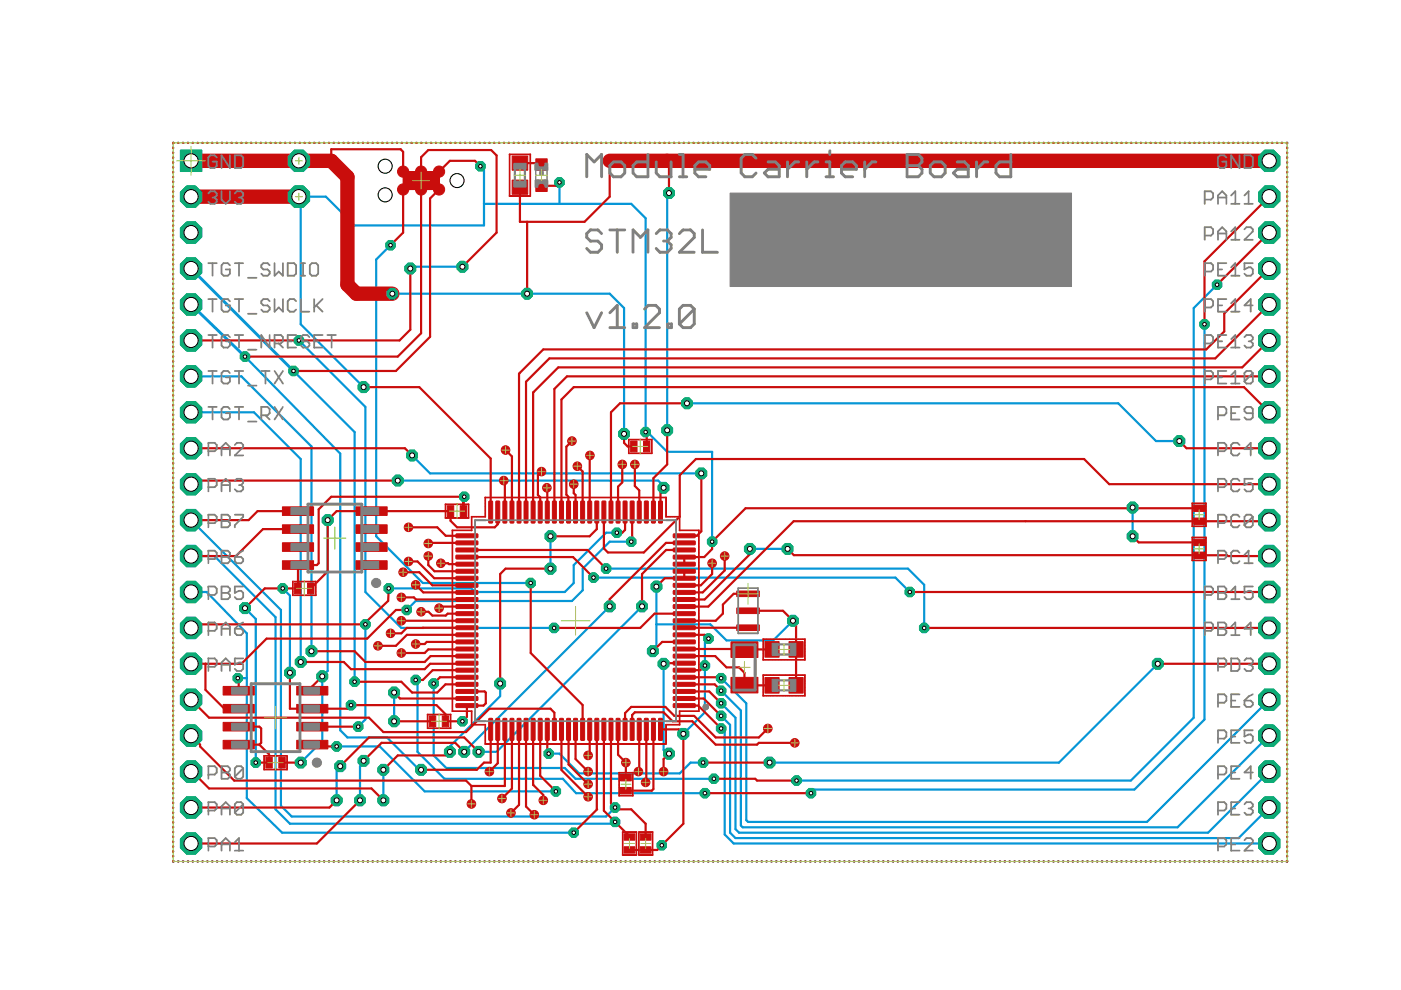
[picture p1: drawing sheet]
<svg xmlns="http://www.w3.org/2000/svg" width="297mm" height="210mm" viewBox="0 0 297 210" stroke-linecap="round" stroke-linejoin="round" font-family="sans-serif">
<g fill="none" stroke="#0696d7" stroke-width=".47">
<path d="M36.7 31.3v.1M36.7 32.3v.1M36.7 33.4v.1M36.7 34.4v.1M36.7 35.4v.1M36.7 36.4v.2M36.7 37.5v.1M36.7 38.5v.1M36.7 39.5v.1M36.8 30.3l-.1 .1M37.7 30.3h.1M38.8 30.3h.1"/>
<path d="M39.8 30.3h.1M40.8 30.3h.1M41.9 30.3h.1M42.9 30.3h.1M43.9 30.3h.1M45 30.3h.1M46 30.3h.1M47 30.3h.1M48 30.3h.2M49.1 30.3h.1M50.1 30.3h.1M51.1 30.3h.1"/>
<path d="M52.2 30.3h.1M53.2 30.3h.1M54.2 30.3h.1M55.3 30.3h.1M56.3 30.3h.1M57.3 30.3h.1M58.4 30.3h.1M59.4 30.3h.1M60.4 30.3h.1M61.4 30.3h.2M62.5 30.3h.1M63.5 30.3h.1"/>
<path d="M64.5 30.3h.1M65.6 30.3h.1M66.6 30.3h.1M67.6 30.3h.2M68.7 30.3h.1M69.7 30.3h.1M70.7 30.3h.1M71.8 30.3h.1M72.8 30.3h.1M73.8 30.3h.1M74.8 30.3h.2M75.9 30.3h.1"/>
<path d="M76.9 30.3h.1M77.9 30.3h.2M79 30.3h.1M80 30.3h.1M81 30.3h.2M82.1 30.3h.1M83.1 30.3h.1M84.1 30.3h.1M85.2 30.3h.1M86.2 30.3h.1M87.2 30.3h.1M88.2 30.3h.2"/>
<path d="M89.3 30.3h.1M90.3 30.3h.1M91.3 30.3h.2M92.4 30.3h.1M93.4 30.3h.1M94.4 30.3h.2M95.5 30.3h.1M96.5 30.3h.1M97.5 30.3h.1M98.6 30.3h.1M99.6 30.3h.1M100.6 30.3h.1"/>
<path d="M101.6 30.3h.2M101.9 35.2l.7 .8v11.8h-27.4l-6.1-6.1h-5.7M102.7 30.3h.1M103.7 30.3h.1M104.7 30.3h.2M105.8 30.3h.1M106.8 30.3h.1M107.8 30.3h.1M108.9 30.3h.1M109.9 30.3h.1M110.9 30.3h.1M112 30.3h.1"/>
<path d="M113 30.3h.1M114 30.3h.1M115 30.3h.2M116.1 30.3h.1M117.1 30.3h.1M118.2 30.3h.1M118.6 38.7v4.5M119.2 30.3h.1M120.2 30.3h.1M121.2 30.3h.1M122.3 30.3h.1M123.3 30.3h.1"/>
<path d="M124.3 30.3h.1M125.3 30.3h.2M126.4 30.3h.1M127.4 30.3h.1M128.5 30.3h.1M129.5 30.3h.1M130.5 30.3h.1M131.6 30.3h.1M132.6 30.3h.1M133.6 30.3h.1M134.6 30.3h.1M135.7 30.3h.1"/>
<path d="M136.7 30.3h.1M137.7 30.3h.1M138.8 30.3h.1M139.8 30.3h.1M140.8 30.3h.1M141.9 30.3h.1M142.9 30.3h.1M143.9 30.3h.1M144.9 30.3h.2M146 30.3h.1M147 30.3h.1M148 30.3h.1"/>
<path d="M149.1 30.3h.1M150.1 30.3h.1M151.1 30.3h.2M152.2 30.3h.1M153.2 30.3h.1M154.2 30.3h.1M155.3 30.3h.1M156.3 30.3h.1M157.3 30.3h.1M158.3 30.3h.2M159.4 30.3h.1M160.4 30.3h.1"/>
<path d="M161.4 30.3h.2M162.5 30.3h.1M163.5 30.3h.1M164.5 30.3h.2M165.6 30.3h.1M166.6 30.3h.1M167.6 30.3h.1M168.7 30.3h.1M169.7 30.3h.1M170.7 30.3h.1M171.7 30.3h.2M172.8 30.3h.1"/>
<path d="M173.8 30.3h.1M174.8 30.3h.2M175.9 30.3h.1M176.9 30.3h.1M177.9 30.3h.2M179 30.3h.1M180 30.3h.1M181 30.3h.1M182.1 30.3h.1M183.1 30.3h.1M184.1 30.3h.1M185.1 30.3h.2"/>
<path d="M186.2 30.3h.1M187.2 30.3h.1M188.2 30.3h.2M189.3 30.3h.1M190.3 30.3h.1M191.3 30.3h.2M192.4 30.3h.1M193.4 30.3h.1M194.4 30.3h.1M195.5 30.3h.1M196.5 30.3h.1M197.5 30.3h.1"/>
<path d="M198.5 30.3h.2M199.6 30.3h.1M200.6 30.3h.1M201.7 30.3h.1M202.7 30.3h.1M203.7 30.3h.1M204.7 30.3h.2M205.8 30.3h.1M206.8 30.3h.1M207.8 30.3h.1M208.9 30.3h.1M209.9 30.3h.1"/>
<path d="M210.9 30.3h.1M212 30.3h.1M213 30.3h.1M214 30.3h.1M215.1 30.3h.1M216.1 30.3h.1M217.1 30.3h.1M218.1 30.3h.1M219.2 30.3h.1M220.2 30.3h.1M221.2 30.3h.1M222.3 30.3h.1"/>
<path d="M223.3 30.3h.1M224.3 30.3h.2M225.4 30.3h.1M226.4 30.3h.1M227.4 30.3h.1M228.5 30.3h.1M229.5 30.3h.1M230.5 30.3h.1M231.5 30.3h.1M232.6 30.3h.1M233.6 30.3h.1M234.6 30.3h.2"/>
<path d="M235.7 30.3h.1M236.7 30.3h.1M237.7 30.3h.1M238.8 30.3h.1M239.8 30.3h.1M240.8 30.3h.1M241.9 30.3h.1M242.9 30.3h.1M243.9 30.3h.1M244.9 30.3h.2M246 30.3h.1M247 30.3h.1"/>
<path d="M248 30.3h.2M249.1 30.3h.1M250.1 30.3h.1M251.1 30.3h.1M252.2 30.3h.1M253.2 30.3h.1M254.2 30.3h.1M255.2 30.3h.2M256.3 30.3h.1M257.3 30.3h.1M258.3 30.3h.2M259.4 30.3h.1"/>
<path d="M260.4 30.3h.1M261.4 30.3h.2M262.5 30.3h.1M263.5 30.3h.1M264.5 30.3h.1M265.6 30.3h.1M266.6 30.3h.1M267.6 30.3h.1M268.6 30.3h.2M269.7 30.3h.1M270.7 30.3h.1M271.7 30.3h.2"/>
<path d="M272.8 30.3l.1 .1M272.9 31.3v.1M272.9 32.3v.1M272.9 33.4v.1M272.9 34.4v.1M272.9 35.4v.1M272.9 36.4v.2M272.9 37.5v.1M272.9 38.5v.1M272.9 39.5v.1M36.7 40.6v.1M36.7 41.6v.1"/>
<path d="M36.7 42.6v.1M36.7 43.6v.2M36.7 44.7v.1M36.7 45.7v.1M36.7 46.7v.2M36.7 47.8v.1M36.7 48.8v.1M36.7 49.8v.1M36.7 50.9v.1M36.7 51.9v.1M36.7 52.9v.1M36.7 53.9v.2"/>
<path d="M36.7 55v.1M36.7 56v.1M36.7 57v.1M36.7 58.1v.1M36.7 59.1v.1M63.8 41.7v27l13.3 13.4M82.8 52l-3 3v58.7l9.9 9.9h22.8M98 56.6h-10.6l-.4 .3M102.6 43.2h31.2l3.1 3.1v45.3h.4l4.2 4.2h9.5v19.1M141.8 40.9l-.3 .4v49.9M272.9 40.6v.1M272.9 41.6v.1"/>
<path d="M272.9 42.6v.1M272.9 43.6v.2M272.9 44.7v.1M272.9 45.7v.1M272.9 46.7v.2M272.9 47.8v.1M272.9 48.8v.1M272.9 49.8v.1M272.9 50.9v.1M272.9 51.9v.1M272.9 52.9v.1M272.9 53.9v.2"/>
<path d="M272.9 55v.1M272.9 56v.1M272.9 57v.1M272.9 58.1v.1M272.9 59.1v.1M36.7 60.1v.1M36.7 61.2v.1M36.7 62.2v.1M36.7 63.2v.1M36.7 64.2v.1M36.7 65.3v.1M36.7 66.3v.1"/>
<path d="M36.7 67.3v.1M36.7 68.3v.2M36.7 69.4v.1M36.7 70.4v.1M36.7 71.4v.1M36.7 72.5v.1M36.7 73.5v.1M36.7 74.5v.1M36.7 75.5v.1M36.7 76.6v.1M36.7 77.6v.1M36.7 78.6v.1"/>
<path d="M36.7 79.7v.1M40.5 79.8h10.7l14.8 14.9v43.4M51.9 75.6l20.2 20.6v58.6l1.6 1.6h8.3l6.9 6.8h.4M62.2 78.7l13 12.9v52.9M63.4 72.2l14.1 14.1v39.2l7.6 7.6h32.4M83.2 62.3h46.1l3 3v26.7M255.4 68.7v83.8l-14.9 14.9h-67.8l-.8 .8M258 60.4l-4.9 4.9v86.9l-13.3 13.3h-70.9M272.9 60.1v.1M272.9 61.2v.1M272.9 62.2v.1M272.9 63.2v.1"/>
<path d="M272.9 64.2v.1M272.9 65.3v.1M272.9 66.3v.1M272.9 67.3v.1M272.9 68.3v.2M272.9 69.4v.1M272.9 70.4v.1M272.9 71.4v.1M272.9 72.5v.1M272.9 73.5v.1M272.9 74.5v.1M272.9 75.5v.1"/>
<path d="M272.9 76.6v.1M272.9 77.6v.1M272.9 78.6v.1M272.9 79.7v.1M36.7 80.7v.1M36.7 81.7v.1M36.7 82.7v.2M36.7 83.8v.1M36.7 84.8v.1M36.7 85.8v.1M36.7 86.9v.1M36.7 87.9v.1"/>
<path d="M36.7 88.9v.1M36.7 89.9v.2M36.7 91v.1M36.7 92v.1M36.7 93v.2M36.7 94.1v.1M36.7 95.1v.1M36.7 96.1v.1M36.7 97.2v.1M36.7 98.2v.1M36.7 99.2v.1M40.5 87.4h13.3l10 9.9v43.1"/>
<path d="M87.4 96.6l3.8 3.8h57.5M145.6 85.5h91.5l8 8h4.9M272.9 80.7v.1M272.9 81.7v.1M272.9 82.7v.2M272.9 83.8v.1M272.9 84.8v.1M272.9 85.8v.1M272.9 86.9v.1M272.9 87.9v.1M272.9 88.9v.1M272.9 89.9v.2"/>
<path d="M272.9 91v.1M272.9 92v.1M272.9 93v.2M272.9 94.1v.1M272.9 95.1v.1M272.9 96.1v.1M272.9 97.2v.1M272.9 98.2v.1M272.9 99.2v.1M36.7 100.2v.2M36.7 101.3v.1M36.7 102.3v.1"/>
<path d="M36.7 103.3v.1M36.7 104.4v.1M36.7 105.4v.1M36.7 106.4v.1M36.7 107.4v.1M36.7 108.5v.1M36.7 109.5v.1M36.7 110.5v.1M36.7 111.5v.2M36.7 112.6v.1M36.7 113.6v.1M36.7 114.6v.1"/>
<path d="M36.7 115.7v.1M36.7 116.7v.1M36.7 117.7v.1M36.7 118.7v.2M36.7 119.8v.1M40.5 117.9h5l12.9 13v40.7l3.1 3h68.5l.4-.3M40.5 110.3l19.1 19v41.5l2.2 2.3h66.7l1.9-1.9M69.5 110.3v32l-1.2 1.1v13.7l-4.5 4.6M84.3 101.9h55.3l1.1 1.1v.4M116.7 113.7v6.9M130.8 112.9h-2.3l-6.9 6.9v3.8l-1.9 1.9h-19l-.8-.7h-17.5M133.8 114.9h-4.5l-5.8 5.7v4.5l-2.2 2.3h-33.2l-1.9 1.9"/>
<path d="M159 116.4h8M240.1 107.6v6.1M272.9 100.2v.2M272.9 101.3v.1M272.9 102.3v.1M272.9 103.3v.1M272.9 104.4v.1M272.9 105.4v.1M272.9 106.4v.1M272.9 107.4v.1M272.9 108.5v.1M272.9 109.5v.1"/>
<path d="M272.9 110.5v.1M272.9 111.5v.2M272.9 112.6v.1M272.9 113.6v.1M272.9 114.6v.1M272.9 115.7v.1M272.9 116.7v.1M272.9 117.7v.1M272.9 118.7v.2M272.9 119.8v.1M36.7 120.8v.1M36.7 121.8v.2"/>
<path d="M36.7 122.9v.1M36.7 123.9v.1M36.7 124.9v.1M36.7 126v.1M36.7 127v.1M36.7 128v.1M36.7 129v.2M36.7 130.1v.1M36.7 131.1v.1M36.7 132.1v.1M36.7 133.2v.1M36.7 134.2v.1"/>
<path d="M36.7 135.2v.1M36.7 136.2v.2M36.7 137.3v.1M36.7 138.3v.1M36.7 139.3v.1M40.5 125.5h3.3l8.5 8.8v34.9l7.5 7.4h61.8M51.9 128.9l2.3 2.3v30.5M59.9 124.8l1.6 1.5v16.3M77.5 132.4v20.1l-1.6 1.6M125.8 122.5h64l3.1 3M128.5 120.6h64l3.4 3.4v9.1M129.3 128.6l-30.9 30.8"/>
<path d="M136.1 128.6l-30.8 30.8h-3.8M139.2 124.4v12.9l-.8 .8M150.2 135.4l-.7 .8v14.8l-4.6 4.6M168.1 131.6l-4.2 4.2h-9.9l-3.4-3.4h-11.4M272.9 120.8v.1M272.9 121.8v.2M272.9 122.9v.1M272.9 123.9v.1M272.9 124.9v.1M272.9 126v.1M272.9 127v.1M272.9 128v.1"/>
<path d="M272.9 129v.2M272.9 130.1v.1M272.9 131.1v.1M272.9 132.1v.1M272.9 133.2v.1M272.9 134.2v.1M272.9 135.2v.1M272.9 136.2v.2M272.9 137.3v.1M272.9 138.3v.1M272.9 139.3v.1M36.7 140.4v.1"/>
<path d="M36.7 141.4v.1M36.7 142.4v.1M36.7 143.4v.2M36.7 144.5v.1M36.7 145.5v.1M36.7 146.5v.1M36.7 147.6v.1M36.7 148.6v.1M36.7 149.6v.1M36.7 150.6v.1M36.7 151.7v.1M36.7 152.7v.1"/>
<path d="M36.7 153.7v.1M36.7 154.7v.2M36.7 155.8v.1M36.7 156.8v.1M36.7 157.8v.2M36.7 158.9v.1M36.7 159.9v.1M50.4 143.8h1.9M71.4 158.3h9.1l9.5 9.5h27.9M83.6 146.8v6.1M88.1 144.2l.4 .3v14.9l5.7 5.7h25.1l2.8 3.1h27.4M91.9 144.9v15.3l2.7 2.6h25.1l2.3 2.3h29.4"/>
<path d="M106 144.9v2.7l-10.6 10.7v1.1M116.3 159.8h2.3l4.2 4.2h21.3l2.3-2.3h2.7M140.7 140.7v18.3l.8 .8h.3M152.9 149.1l3 3.1v23.6l.8 .8h99.4l13-13M152.9 151.8l1.9 1.9v22.9l1.1 1.1h106.7l6.5-6.5M152.9 154.5l.7 .7v21.7l2 1.9h113.5M152.9 146.5l4.2 4.1v24.4l.4 .4h92.2l19.4-19.4M152.9 143.8l5.3 5.3v24.8l.4 .4h84.6l25.9-25.9M245.5 140.7l-21 21h-61.3M272.9 140.4v.1M272.9 141.4v.1M272.9 142.4v.1"/>
<path d="M272.9 143.4v.2M272.9 144.5v.1M272.9 145.5v.1M272.9 146.5v.1M272.9 147.6v.1M272.9 148.6v.1M272.9 149.6v.1M272.9 150.6v.1M272.9 151.7v.1M272.9 152.7v.1M272.9 153.7v.1M272.9 154.7v.2"/>
<path d="M272.9 155.8v.1M272.9 156.8v.1M272.9 157.8v.2M272.9 158.9v.1M272.9 159.9v.1M36.7 160.9v.1M36.7 162v.1M36.7 163v.1M36.7 164v.1M36.7 165v.2M36.7 166.1v.1M36.7 167.1v.1"/>
<path d="M36.7 168.1v.2M36.7 169.2v.1M36.7 170.2v.1M36.7 171.2v.1M36.7 172.3v.1M36.7 173.3v.1M36.7 174.3v.1M36.7 175.3v.2M36.7 176.4v.1M36.7 177.4v.1M36.7 178.4v.1M36.7 179.5v.1"/>
<path d="M72.1 162.5l-.7 .7v6.5M77.1 161.3v.4l-.8 .8v7.2M81.3 163.2v6.5M272.9 160.9v.1M272.9 162v.1M272.9 163v.1M272.9 164v.1M272.9 165v.2M272.9 166.1v.1M272.9 167.1v.1M272.9 168.1v.2M272.9 169.2v.1"/>
<path d="M272.9 170.2v.1M272.9 171.2v.1M272.9 172.3v.1M272.9 173.3v.1M272.9 174.3v.1M272.9 175.3v.2M272.9 176.4v.1M272.9 177.4v.1M272.9 178.4v.1M272.9 179.5v.1M36.7 182.5l.1 .1M36.7 180.5v.1"/>
<path d="M36.7 181.5v.1M37.7 182.6h.1M38.8 182.6h.1M39.8 182.6h.1M40.8 182.6h.1M41.9 182.6h.1M42.9 182.6h.1M43.9 182.6h.1M45 182.6h.1M46 182.6h.1M47 182.6h.1M48 182.6h.2"/>
<path d="M49.1 182.6h.1M50.1 182.6h.1M51.1 182.6h.1M52.2 182.6h.1M53.2 182.6h.1M54.2 182.6h.1M55.3 182.6h.1M56.3 182.6h.1M57.3 182.6h.1M58.4 182.6h.1M59.4 182.6h.1M60.4 182.6h.1"/>
<path d="M61.4 182.6h.2M62.5 182.6h.1M63.5 182.6h.1M64.5 182.6h.1M65.6 182.6h.1M66.6 182.6h.1M67.6 182.6h.2M68.7 182.6h.1M69.7 182.6h.1M70.7 182.6h.1M71.8 182.6h.1M72.8 182.6h.1"/>
<path d="M73.8 182.6h.1M74.8 182.6h.2M75.9 182.6h.1M76.9 182.6h.1M77.9 182.6h.2M79 182.6h.1M80 182.6h.1M81 182.6h.2M82.1 182.6h.1M83.1 182.6h.1M84.1 182.6h.1M85.2 182.6h.1"/>
<path d="M86.2 182.6h.1M87.2 182.6h.1M88.2 182.6h.2M89.3 182.6h.1M90.3 182.6h.1M91.3 182.6h.2M92.4 182.6h.1M93.4 182.6h.1M94.4 182.6h.2M95.5 182.6h.1M96.5 182.6h.1M97.5 182.6h.1"/>
<path d="M98.6 182.6h.1M99.6 182.6h.1M100.6 182.6h.1M101.6 182.6h.2M102.7 182.6h.1M103.7 182.6h.1M104.7 182.6h.2M105.8 182.6h.1M106.8 182.6h.1M107.8 182.6h.1M108.9 182.6h.1M109.9 182.6h.1"/>
<path d="M110.9 182.6h.1M112 182.6h.1M113 182.6h.1M114 182.6h.1M115 182.6h.2M116.1 182.6h.1M117.1 182.6h.1M118.2 182.6h.1M119.2 182.6h.1M120.2 182.6h.1M121.2 182.6h.1M122.3 182.6h.1"/>
<path d="M123.3 182.6h.1M124.3 182.6h.1M125.3 182.6h.2M126.4 182.6h.1M127.4 182.6h.1M128.5 182.6h.1M129.5 182.6h.1M130.5 182.6h.1M131.6 182.6h.1M132.6 182.6h.1M133.6 182.6h.1M134.6 182.6h.1"/>
<path d="M135.7 182.6h.1M136.7 182.6h.1M137.7 182.6h.1M138.8 182.6h.1M139.8 182.6h.1M140.8 182.6h.1M141.9 182.6h.1M142.9 182.6h.1M143.9 182.6h.1M144.9 182.6h.2M146 182.6h.1M147 182.6h.1"/>
<path d="M148 182.6h.1M149.1 182.6h.1M150.1 182.6h.1M151.1 182.6h.2M152.2 182.6h.1M153.2 182.6h.1M154.2 182.6h.1M155.3 182.6h.1M156.3 182.6h.1M157.3 182.6h.1M158.3 182.6h.2M159.4 182.6h.1"/>
<path d="M160.4 182.6h.1M161.4 182.6h.2M162.5 182.6h.1M163.5 182.6h.1M164.5 182.6h.2M165.6 182.6h.1M166.6 182.6h.1M167.6 182.6h.1M168.7 182.6h.1M169.7 182.6h.1M170.7 182.6h.1M171.7 182.6h.2"/>
<path d="M172.8 182.6h.1M173.8 182.6h.1M174.8 182.6h.2M175.9 182.6h.1M176.9 182.6h.1M177.9 182.6h.2M179 182.6h.1M180 182.6h.1M181 182.6h.1M182.1 182.6h.1M183.1 182.6h.1M184.1 182.6h.1"/>
<path d="M185.1 182.6h.2M186.2 182.6h.1M187.2 182.6h.1M188.2 182.6h.2M189.3 182.6h.1M190.3 182.6h.1M191.3 182.6h.2M192.4 182.6h.1M193.4 182.6h.1M194.4 182.6h.1M195.5 182.6h.1M196.5 182.6h.1"/>
<path d="M197.5 182.6h.1M198.5 182.6h.2M199.6 182.6h.1M200.6 182.6h.1M201.7 182.6h.1M202.7 182.6h.1M203.7 182.6h.1M204.7 182.6h.2M205.8 182.6h.1M206.8 182.6h.1M207.8 182.6h.1M208.9 182.6h.1"/>
<path d="M209.9 182.6h.1M210.9 182.6h.1M212 182.6h.1M213 182.6h.1M214 182.6h.1M215.1 182.6h.1M216.1 182.6h.1M217.1 182.6h.1M218.1 182.6h.1M219.2 182.6h.1M220.2 182.6h.1M221.2 182.6h.1"/>
<path d="M222.3 182.6h.1M223.3 182.6h.1M224.3 182.6h.2M225.4 182.6h.1M226.4 182.6h.1M227.4 182.6h.1M228.5 182.6h.1M229.5 182.6h.1M230.5 182.6h.1M231.5 182.6h.1M232.6 182.6h.1M233.6 182.6h.1"/>
<path d="M234.6 182.6h.2M235.7 182.6h.1M236.7 182.6h.1M237.7 182.6h.1M238.8 182.6h.1M239.8 182.6h.1M240.8 182.6h.1M241.9 182.6h.1M242.9 182.6h.1M243.9 182.6h.1M244.9 182.6h.2M246 182.6h.1"/>
<path d="M247 182.6h.1M248 182.6h.2M249.1 182.6h.1M250.1 182.6h.1M251.1 182.6h.1M252.2 182.6h.1M253.2 182.6h.1M254.2 182.6h.1M255.2 182.6h.2M256.3 182.6h.1M257.3 182.6h.1M258.3 182.6h.2"/>
<path d="M259.4 182.6h.1M260.4 182.6h.1M261.4 182.6h.2M262.5 182.6h.1M263.5 182.6h.1M264.5 182.6h.1M265.6 182.6h.1M266.6 182.6h.1M267.6 182.6h.1M268.6 182.6h.2M269.7 182.6h.1M270.7 182.6h.1"/>
<path d="M271.7 182.6h.2M272.9 182.5l-.1 .1M272.9 180.5v.1M272.9 181.5v.1"/>
</g>
<path d="M40.5 56.9l21.7 21.8M40.5 64.6l11.4 11" fill="none" stroke="#0696d7" stroke-width=".61"/>
<path d="M38.2 31.8h4.6v4.6h-4.6z" fill="#0dab76" stroke="#0dab76" stroke-width=".21"/>
<circle cx="40.5" cy="34.1" r="1.5" fill="#fff" stroke="#000" stroke-width=".21"/>
<circle cx="40.5" cy="41.7" r="2.45" fill="#0dab76" stroke="#0dab76" stroke-width=".21"/>
<circle cx="40.5" cy="41.7" r="1.5" fill="#fff" stroke="#000" stroke-width=".21"/>
<circle cx="40.5" cy="49.3" r="2.45" fill="#0dab76" stroke="#0dab76" stroke-width=".21"/>
<circle cx="40.5" cy="49.3" r="1.5" fill="#fff" stroke="#000" stroke-width=".21"/>
<circle cx="40.5" cy="56.9" r="2.45" fill="#0dab76" stroke="#0dab76" stroke-width=".21"/>
<circle cx="40.5" cy="56.9" r="1.5" fill="#fff" stroke="#000" stroke-width=".21"/>
<circle cx="40.5" cy="64.6" r="2.45" fill="#0dab76" stroke="#0dab76" stroke-width=".21"/>
<circle cx="40.5" cy="64.6" r="1.5" fill="#fff" stroke="#000" stroke-width=".21"/>
<circle cx="40.5" cy="72.2" r="2.45" fill="#0dab76" stroke="#0dab76" stroke-width=".21"/>
<circle cx="40.5" cy="72.2" r="1.5" fill="#fff" stroke="#000" stroke-width=".21"/>
<circle cx="40.5" cy="79.8" r="2.45" fill="#0dab76" stroke="#0dab76" stroke-width=".21"/>
<circle cx="40.5" cy="79.8" r="1.5" fill="#fff" stroke="#000" stroke-width=".21"/>
<circle cx="40.5" cy="87.4" r="2.45" fill="#0dab76" stroke="#0dab76" stroke-width=".21"/>
<circle cx="40.5" cy="87.4" r="1.5" fill="#fff" stroke="#000" stroke-width=".21"/>
<circle cx="40.5" cy="95" r="2.45" fill="#0dab76" stroke="#0dab76" stroke-width=".21"/>
<circle cx="40.5" cy="95" r="1.5" fill="#fff" stroke="#000" stroke-width=".21"/>
<circle cx="40.5" cy="102.7" r="2.45" fill="#0dab76" stroke="#0dab76" stroke-width=".21"/>
<circle cx="40.5" cy="102.7" r="1.5" fill="#fff" stroke="#000" stroke-width=".21"/>
<circle cx="40.5" cy="110.3" r="2.45" fill="#0dab76" stroke="#0dab76" stroke-width=".21"/>
<circle cx="40.5" cy="110.3" r="1.5" fill="#fff" stroke="#000" stroke-width=".21"/>
<circle cx="40.5" cy="117.9" r="2.45" fill="#0dab76" stroke="#0dab76" stroke-width=".21"/>
<circle cx="40.5" cy="117.9" r="1.5" fill="#fff" stroke="#000" stroke-width=".21"/>
<circle cx="40.5" cy="125.5" r="2.45" fill="#0dab76" stroke="#0dab76" stroke-width=".21"/>
<circle cx="40.5" cy="125.5" r="1.5" fill="#fff" stroke="#000" stroke-width=".21"/>
<circle cx="40.5" cy="133.1" r="2.45" fill="#0dab76" stroke="#0dab76" stroke-width=".21"/>
<circle cx="40.5" cy="133.1" r="1.5" fill="#fff" stroke="#000" stroke-width=".21"/>
<circle cx="40.5" cy="140.7" r="2.45" fill="#0dab76" stroke="#0dab76" stroke-width=".21"/>
<circle cx="40.5" cy="140.7" r="1.5" fill="#fff" stroke="#000" stroke-width=".21"/>
<circle cx="40.5" cy="148.4" r="2.45" fill="#0dab76" stroke="#0dab76" stroke-width=".21"/>
<circle cx="40.5" cy="148.4" r="1.5" fill="#fff" stroke="#000" stroke-width=".21"/>
<circle cx="40.5" cy="156" r="2.45" fill="#0dab76" stroke="#0dab76" stroke-width=".21"/>
<circle cx="40.5" cy="156" r="1.5" fill="#fff" stroke="#000" stroke-width=".21"/>
<circle cx="40.5" cy="163.6" r="2.45" fill="#0dab76" stroke="#0dab76" stroke-width=".21"/>
<circle cx="40.5" cy="163.6" r="1.5" fill="#fff" stroke="#000" stroke-width=".21"/>
<circle cx="40.5" cy="171.2" r="2.45" fill="#0dab76" stroke="#0dab76" stroke-width=".21"/>
<circle cx="40.5" cy="171.2" r="1.5" fill="#fff" stroke="#000" stroke-width=".21"/>
<circle cx="40.5" cy="178.8" r="2.45" fill="#0dab76" stroke="#0dab76" stroke-width=".21"/>
<circle cx="40.5" cy="178.8" r="1.5" fill="#fff" stroke="#000" stroke-width=".21"/>
<circle cx="269.1" cy="178.8" r="2.45" fill="#0dab76" stroke="#0dab76" stroke-width=".21"/>
<circle cx="269.1" cy="178.8" r="1.5" fill="#fff" stroke="#000" stroke-width=".21"/>
<circle cx="269.1" cy="171.2" r="2.45" fill="#0dab76" stroke="#0dab76" stroke-width=".21"/>
<circle cx="269.1" cy="171.2" r="1.5" fill="#fff" stroke="#000" stroke-width=".21"/>
<circle cx="269.1" cy="163.6" r="2.45" fill="#0dab76" stroke="#0dab76" stroke-width=".21"/>
<circle cx="269.1" cy="163.6" r="1.5" fill="#fff" stroke="#000" stroke-width=".21"/>
<circle cx="269.1" cy="156" r="2.45" fill="#0dab76" stroke="#0dab76" stroke-width=".21"/>
<circle cx="269.1" cy="156" r="1.5" fill="#fff" stroke="#000" stroke-width=".21"/>
<circle cx="269.1" cy="148.4" r="2.45" fill="#0dab76" stroke="#0dab76" stroke-width=".21"/>
<circle cx="269.1" cy="148.4" r="1.5" fill="#fff" stroke="#000" stroke-width=".21"/>
<circle cx="269.1" cy="140.7" r="2.45" fill="#0dab76" stroke="#0dab76" stroke-width=".21"/>
<circle cx="269.1" cy="140.7" r="1.5" fill="#fff" stroke="#000" stroke-width=".21"/>
<circle cx="269.1" cy="133.1" r="2.45" fill="#0dab76" stroke="#0dab76" stroke-width=".21"/>
<circle cx="269.1" cy="133.1" r="1.5" fill="#fff" stroke="#000" stroke-width=".21"/>
<circle cx="269.1" cy="125.5" r="2.45" fill="#0dab76" stroke="#0dab76" stroke-width=".21"/>
<circle cx="269.1" cy="125.5" r="1.5" fill="#fff" stroke="#000" stroke-width=".21"/>
<circle cx="269.1" cy="117.9" r="2.45" fill="#0dab76" stroke="#0dab76" stroke-width=".21"/>
<circle cx="269.1" cy="117.9" r="1.5" fill="#fff" stroke="#000" stroke-width=".21"/>
<circle cx="269.1" cy="110.3" r="2.45" fill="#0dab76" stroke="#0dab76" stroke-width=".21"/>
<circle cx="269.1" cy="110.3" r="1.5" fill="#fff" stroke="#000" stroke-width=".21"/>
<circle cx="269.1" cy="102.7" r="2.45" fill="#0dab76" stroke="#0dab76" stroke-width=".21"/>
<circle cx="269.1" cy="102.7" r="1.5" fill="#fff" stroke="#000" stroke-width=".21"/>
<circle cx="269.1" cy="95" r="2.45" fill="#0dab76" stroke="#0dab76" stroke-width=".21"/>
<circle cx="269.1" cy="95" r="1.5" fill="#fff" stroke="#000" stroke-width=".21"/>
<circle cx="269.1" cy="87.4" r="2.45" fill="#0dab76" stroke="#0dab76" stroke-width=".21"/>
<circle cx="269.1" cy="87.4" r="1.5" fill="#fff" stroke="#000" stroke-width=".21"/>
<circle cx="269.1" cy="79.8" r="2.45" fill="#0dab76" stroke="#0dab76" stroke-width=".21"/>
<circle cx="269.1" cy="79.8" r="1.5" fill="#fff" stroke="#000" stroke-width=".21"/>
<circle cx="269.1" cy="72.2" r="2.45" fill="#0dab76" stroke="#0dab76" stroke-width=".21"/>
<circle cx="269.1" cy="72.2" r="1.5" fill="#fff" stroke="#000" stroke-width=".21"/>
<circle cx="269.1" cy="64.6" r="2.45" fill="#0dab76" stroke="#0dab76" stroke-width=".21"/>
<circle cx="269.1" cy="64.6" r="1.5" fill="#fff" stroke="#000" stroke-width=".21"/>
<circle cx="269.1" cy="56.9" r="2.45" fill="#0dab76" stroke="#0dab76" stroke-width=".21"/>
<circle cx="269.1" cy="56.9" r="1.5" fill="#fff" stroke="#000" stroke-width=".21"/>
<circle cx="269.1" cy="49.3" r="2.45" fill="#0dab76" stroke="#0dab76" stroke-width=".21"/>
<circle cx="269.1" cy="49.3" r="1.5" fill="#fff" stroke="#000" stroke-width=".21"/>
<circle cx="269.1" cy="41.7" r="2.45" fill="#0dab76" stroke="#0dab76" stroke-width=".21"/>
<circle cx="269.1" cy="41.7" r="1.5" fill="#fff" stroke="#000" stroke-width=".21"/>
<circle cx="269.1" cy="34.1" r="2.45" fill="#0dab76" stroke="#0dab76" stroke-width=".21"/>
<circle cx="269.1" cy="34.1" r="1.5" fill="#fff" stroke="#000" stroke-width=".21"/>
<circle cx="63.4" cy="41.7" r="2.45" fill="#0dab76" stroke="#0dab76" stroke-width=".21"/>
<circle cx="63.4" cy="41.7" r="1.5" fill="#fff" stroke="#000" stroke-width=".21"/>
<circle cx="63.4" cy="34.1" r="2.45" fill="#0dab76" stroke="#0dab76" stroke-width=".21"/>
<circle cx="63.4" cy="34.1" r="1.5" fill="#fff" stroke="#000" stroke-width=".21"/>
<circle cx="118.6" cy="38.7" r="1.07" fill="#0dab76" stroke="#0dab76" stroke-width=".21"/>
<circle cx="118.6" cy="38.7" r=".38" fill="#fff" stroke="#000" stroke-width=".21"/>
<circle cx="101.9" cy="35.2" r="1.07" fill="#0dab76" stroke="#0dab76" stroke-width=".21"/>
<circle cx="101.9" cy="35.2" r=".38" fill="#fff" stroke="#000" stroke-width=".21"/>
<circle cx="151" cy="114.9" r="1.07" fill="#0dab76" stroke="#0dab76" stroke-width=".21"/>
<circle cx="151" cy="114.9" r=".38" fill="#fff" stroke="#000" stroke-width=".21"/>
<circle cx="98.4" cy="105.3" r="1.07" fill="#0dab76" stroke="#0dab76" stroke-width=".21"/>
<circle cx="98.4" cy="105.3" r=".38" fill="#fff" stroke="#000" stroke-width=".21"/>
<circle cx="98" cy="152.9" r="1.07" fill="#0dab76" stroke="#0dab76" stroke-width=".21"/>
<circle cx="98" cy="152.9" r=".38" fill="#fff" stroke="#000" stroke-width=".21"/>
<circle cx="136.9" cy="91.6" r="1.07" fill="#0dab76" stroke="#0dab76" stroke-width=".21"/>
<circle cx="136.9" cy="91.6" r=".38" fill="#fff" stroke="#000" stroke-width=".21"/>
<circle cx="149.5" cy="141.1" r="1.07" fill="#0dab76" stroke="#0dab76" stroke-width=".21"/>
<circle cx="149.5" cy="141.1" r=".38" fill="#fff" stroke="#000" stroke-width=".21"/>
<circle cx="150.2" cy="135.4" r="1.07" fill="#0dab76" stroke="#0dab76" stroke-width=".21"/>
<circle cx="150.2" cy="135.4" r=".38" fill="#fff" stroke="#000" stroke-width=".21"/>
<circle cx="59.9" cy="124.8" r="1.07" fill="#0dab76" stroke="#0dab76" stroke-width=".21"/>
<circle cx="59.9" cy="124.8" r=".38" fill="#fff" stroke="#000" stroke-width=".21"/>
<circle cx="140.3" cy="179.2" r="1.07" fill="#0dab76" stroke="#0dab76" stroke-width=".21"/>
<circle cx="140.3" cy="179.2" r=".38" fill="#fff" stroke="#000" stroke-width=".21"/>
<circle cx="54.2" cy="161.7" r="1.07" fill="#0dab76" stroke="#0dab76" stroke-width=".21"/>
<circle cx="54.2" cy="161.7" r=".38" fill="#fff" stroke="#000" stroke-width=".21"/>
<circle cx="74.4" cy="149.5" r="1.07" fill="#0dab76" stroke="#0dab76" stroke-width=".21"/>
<circle cx="74.4" cy="149.5" r=".38" fill="#fff" stroke="#000" stroke-width=".21"/>
<circle cx="144.9" cy="155.6" r="1.23" fill="#0dab76" stroke="#0dab76" stroke-width=".21"/>
<circle cx="144.9" cy="155.6" r=".53" fill="#fff" stroke="#000" stroke-width=".21"/>
<circle cx="240.1" cy="113.7" r="1.23" fill="#0dab76" stroke="#0dab76" stroke-width=".21"/>
<circle cx="240.1" cy="113.7" r=".53" fill="#fff" stroke="#000" stroke-width=".21"/>
<circle cx="240.1" cy="107.6" r="1.23" fill="#0dab76" stroke="#0dab76" stroke-width=".21"/>
<circle cx="240.1" cy="107.6" r=".53" fill="#fff" stroke="#000" stroke-width=".21"/>
<circle cx="61.5" cy="142.6" r="1.23" fill="#0dab76" stroke="#0dab76" stroke-width=".21"/>
<circle cx="61.5" cy="142.6" r=".53" fill="#fff" stroke="#000" stroke-width=".21"/>
<circle cx="51.9" cy="128.9" r="1.23" fill="#0dab76" stroke="#0dab76" stroke-width=".21"/>
<circle cx="51.9" cy="128.9" r=".53" fill="#fff" stroke="#000" stroke-width=".21"/>
<circle cx="77.1" cy="82.1" r="1.23" fill="#0dab76" stroke="#0dab76" stroke-width=".21"/>
<circle cx="77.1" cy="82.1" r=".53" fill="#fff" stroke="#000" stroke-width=".21"/>
<circle cx="141.5" cy="91.2" r="1.23" fill="#0dab76" stroke="#0dab76" stroke-width=".21"/>
<circle cx="141.5" cy="91.2" r=".53" fill="#fff" stroke="#000" stroke-width=".21"/>
<circle cx="141.8" cy="40.9" r="1.23" fill="#0dab76" stroke="#0dab76" stroke-width=".21"/>
<circle cx="141.8" cy="40.9" r=".53" fill="#fff" stroke="#000" stroke-width=".21"/>
<circle cx="83.2" cy="62.3" r="1.23" fill="#0dab76" stroke="#0dab76" stroke-width=".21"/>
<circle cx="83.2" cy="62.3" r=".53" fill="#fff" stroke="#000" stroke-width=".21"/>
<circle cx="132.3" cy="92" r="1.23" fill="#0dab76" stroke="#0dab76" stroke-width=".21"/>
<circle cx="132.3" cy="92" r=".53" fill="#fff" stroke="#000" stroke-width=".21"/>
<circle cx="69.5" cy="110.3" r="1.23" fill="#0dab76" stroke="#0dab76" stroke-width=".21"/>
<circle cx="69.5" cy="110.3" r=".53" fill="#fff" stroke="#000" stroke-width=".21"/>
<circle cx="68.3" cy="143.4" r="1.23" fill="#0dab76" stroke="#0dab76" stroke-width=".21"/>
<circle cx="68.3" cy="143.4" r=".53" fill="#fff" stroke="#000" stroke-width=".21"/>
<circle cx="63.8" cy="161.7" r="1.23" fill="#0dab76" stroke="#0dab76" stroke-width=".21"/>
<circle cx="63.8" cy="161.7" r=".53" fill="#fff" stroke="#000" stroke-width=".21"/>
<circle cx="138.4" cy="138.1" r="1.23" fill="#0dab76" stroke="#0dab76" stroke-width=".21"/>
<circle cx="138.4" cy="138.1" r=".53" fill="#fff" stroke="#000" stroke-width=".21"/>
<circle cx="139.2" cy="124.4" r="1.23" fill="#0dab76" stroke="#0dab76" stroke-width=".21"/>
<circle cx="139.2" cy="124.4" r=".53" fill="#fff" stroke="#000" stroke-width=".21"/>
<circle cx="168.1" cy="131.6" r="1.23" fill="#0dab76" stroke="#0dab76" stroke-width=".21"/>
<circle cx="168.1" cy="131.6" r=".53" fill="#fff" stroke="#000" stroke-width=".21"/>
<circle cx="111.8" cy="62.3" r="1.23" fill="#0dab76" stroke="#0dab76" stroke-width=".21"/>
<circle cx="111.8" cy="62.3" r=".53" fill="#fff" stroke="#000" stroke-width=".21"/>
<circle cx="83.6" cy="152.9" r="1.23" fill="#0dab76" stroke="#0dab76" stroke-width=".21"/>
<circle cx="83.6" cy="152.9" r=".53" fill="#fff" stroke="#000" stroke-width=".21"/>
<circle cx="83.6" cy="146.8" r="1.23" fill="#0dab76" stroke="#0dab76" stroke-width=".21"/>
<circle cx="83.6" cy="146.8" r=".53" fill="#fff" stroke="#000" stroke-width=".21"/>
<circle cx="117.5" cy="133.1" r="1.07" fill="#0dab76" stroke="#0dab76" stroke-width=".21"/>
<circle cx="117.5" cy="133.1" r=".38" fill="#fff" stroke="#000" stroke-width=".21"/>
<circle cx="63.4" cy="72.2" r="1.07" fill="#0dab76" stroke="#0dab76" stroke-width=".21"/>
<circle cx="63.4" cy="72.2" r=".38" fill="#fff" stroke="#000" stroke-width=".21"/>
<circle cx="98" cy="56.6" r="1.23" fill="#0dab76" stroke="#0dab76" stroke-width=".21"/>
<circle cx="98" cy="56.6" r=".53" fill="#fff" stroke="#000" stroke-width=".21"/>
<circle cx="87" cy="56.9" r="1.23" fill="#0dab76" stroke="#0dab76" stroke-width=".21"/>
<circle cx="87" cy="56.9" r=".53" fill="#fff" stroke="#000" stroke-width=".21"/>
<circle cx="75.2" cy="144.5" r="1.07" fill="#0dab76" stroke="#0dab76" stroke-width=".21"/>
<circle cx="75.2" cy="144.5" r=".38" fill="#fff" stroke="#000" stroke-width=".21"/>
<circle cx="62.2" cy="78.7" r="1.07" fill="#0dab76" stroke="#0dab76" stroke-width=".21"/>
<circle cx="62.2" cy="78.7" r=".38" fill="#fff" stroke="#000" stroke-width=".21"/>
<circle cx="51.9" cy="75.6" r="1.07" fill="#0dab76" stroke="#0dab76" stroke-width=".21"/>
<circle cx="51.9" cy="75.6" r=".38" fill="#fff" stroke="#000" stroke-width=".21"/>
<circle cx="89.3" cy="163.2" r="1.23" fill="#0dab76" stroke="#0dab76" stroke-width=".21"/>
<circle cx="89.3" cy="163.2" r=".53" fill="#fff" stroke="#000" stroke-width=".21"/>
<circle cx="112.5" cy="123.6" r="1.07" fill="#0dab76" stroke="#0dab76" stroke-width=".21"/>
<circle cx="112.5" cy="123.6" r=".38" fill="#fff" stroke="#000" stroke-width=".21"/>
<circle cx="82.8" cy="52" r="1.07" fill="#0dab76" stroke="#0dab76" stroke-width=".21"/>
<circle cx="82.8" cy="52" r=".38" fill="#fff" stroke="#000" stroke-width=".21"/>
<circle cx="66" cy="138.1" r="1.23" fill="#0dab76" stroke="#0dab76" stroke-width=".21"/>
<circle cx="66" cy="138.1" r=".53" fill="#fff" stroke="#000" stroke-width=".21"/>
<circle cx="63.8" cy="140.4" r="1.23" fill="#0dab76" stroke="#0dab76" stroke-width=".21"/>
<circle cx="63.8" cy="140.4" r=".53" fill="#fff" stroke="#000" stroke-width=".21"/>
<circle cx="130.4" cy="174.3" r="1.07" fill="#0dab76" stroke="#0dab76" stroke-width=".21"/>
<circle cx="130.4" cy="174.3" r=".38" fill="#fff" stroke="#000" stroke-width=".21"/>
<circle cx="130.4" cy="171.2" r="1.07" fill="#0dab76" stroke="#0dab76" stroke-width=".21"/>
<circle cx="130.4" cy="171.2" r=".38" fill="#fff" stroke="#000" stroke-width=".21"/>
<circle cx="130.8" cy="112.9" r="1.07" fill="#0dab76" stroke="#0dab76" stroke-width=".21"/>
<circle cx="130.8" cy="112.9" r=".38" fill="#fff" stroke="#000" stroke-width=".21"/>
<circle cx="82.4" cy="124.8" r="1.07" fill="#0dab76" stroke="#0dab76" stroke-width=".21"/>
<circle cx="82.4" cy="124.8" r=".38" fill="#fff" stroke="#000" stroke-width=".21"/>
<circle cx="77.5" cy="132.4" r="1.07" fill="#0dab76" stroke="#0dab76" stroke-width=".21"/>
<circle cx="77.5" cy="132.4" r=".38" fill="#fff" stroke="#000" stroke-width=".21"/>
<circle cx="75.9" cy="154.1" r="1.07" fill="#0dab76" stroke="#0dab76" stroke-width=".21"/>
<circle cx="75.9" cy="154.1" r=".38" fill="#fff" stroke="#000" stroke-width=".21"/>
<circle cx="121.6" cy="176.6" r="1.07" fill="#0dab76" stroke="#0dab76" stroke-width=".21"/>
<circle cx="121.6" cy="176.6" r=".38" fill="#fff" stroke="#000" stroke-width=".21"/>
<circle cx="50.4" cy="143.8" r="1.07" fill="#0dab76" stroke="#0dab76" stroke-width=".21"/>
<circle cx="50.4" cy="143.8" r=".38" fill="#fff" stroke="#000" stroke-width=".21"/>
<circle cx="133.8" cy="114.9" r="1.07" fill="#0dab76" stroke="#0dab76" stroke-width=".21"/>
<circle cx="133.8" cy="114.9" r=".38" fill="#fff" stroke="#000" stroke-width=".21"/>
<circle cx="86.2" cy="129.3" r="1.07" fill="#0dab76" stroke="#0dab76" stroke-width=".21"/>
<circle cx="86.2" cy="129.3" r=".38" fill="#fff" stroke="#000" stroke-width=".21"/>
<circle cx="128.5" cy="120.6" r="1.07" fill="#0dab76" stroke="#0dab76" stroke-width=".21"/>
<circle cx="128.5" cy="120.6" r=".38" fill="#fff" stroke="#000" stroke-width=".21"/>
<circle cx="195.9" cy="133.1" r="1.07" fill="#0dab76" stroke="#0dab76" stroke-width=".21"/>
<circle cx="195.9" cy="133.1" r=".38" fill="#fff" stroke="#000" stroke-width=".21"/>
<circle cx="192.9" cy="125.5" r="1.07" fill="#0dab76" stroke="#0dab76" stroke-width=".21"/>
<circle cx="192.9" cy="125.5" r=".38" fill="#fff" stroke="#000" stroke-width=".21"/>
<circle cx="125.8" cy="122.5" r="1.07" fill="#0dab76" stroke="#0dab76" stroke-width=".21"/>
<circle cx="125.8" cy="122.5" r=".38" fill="#fff" stroke="#000" stroke-width=".21"/>
<circle cx="116.3" cy="159.8" r="1.07" fill="#0dab76" stroke="#0dab76" stroke-width=".21"/>
<circle cx="116.3" cy="159.8" r=".38" fill="#fff" stroke="#000" stroke-width=".21"/>
<circle cx="149.1" cy="161.7" r="1.07" fill="#0dab76" stroke="#0dab76" stroke-width=".21"/>
<circle cx="149.1" cy="161.7" r=".38" fill="#fff" stroke="#000" stroke-width=".21"/>
<circle cx="163.2" cy="161.7" r="1.23" fill="#0dab76" stroke="#0dab76" stroke-width=".21"/>
<circle cx="163.2" cy="161.7" r=".53" fill="#fff" stroke="#000" stroke-width=".21"/>
<circle cx="245.5" cy="140.7" r="1.23" fill="#0dab76" stroke="#0dab76" stroke-width=".21"/>
<circle cx="245.5" cy="140.7" r=".53" fill="#fff" stroke="#000" stroke-width=".21"/>
<circle cx="91.9" cy="144.9" r="1.07" fill="#0dab76" stroke="#0dab76" stroke-width=".21"/>
<circle cx="91.9" cy="144.9" r=".38" fill="#fff" stroke="#000" stroke-width=".21"/>
<circle cx="151.4" cy="165.1" r="1.07" fill="#0dab76" stroke="#0dab76" stroke-width=".21"/>
<circle cx="151.4" cy="165.1" r=".38" fill="#fff" stroke="#000" stroke-width=".21"/>
<circle cx="168.9" cy="165.5" r="1.07" fill="#0dab76" stroke="#0dab76" stroke-width=".21"/>
<circle cx="168.9" cy="165.5" r=".38" fill="#fff" stroke="#000" stroke-width=".21"/>
<circle cx="258" cy="60.4" r="1.07" fill="#0dab76" stroke="#0dab76" stroke-width=".21"/>
<circle cx="258" cy="60.4" r=".38" fill="#fff" stroke="#000" stroke-width=".21"/>
<circle cx="88.1" cy="144.2" r="1.07" fill="#0dab76" stroke="#0dab76" stroke-width=".21"/>
<circle cx="88.1" cy="144.2" r=".38" fill="#fff" stroke="#000" stroke-width=".21"/>
<circle cx="149.5" cy="168.2" r="1.07" fill="#0dab76" stroke="#0dab76" stroke-width=".21"/>
<circle cx="149.5" cy="168.2" r=".38" fill="#fff" stroke="#000" stroke-width=".21"/>
<circle cx="171.9" cy="168.2" r="1.07" fill="#0dab76" stroke="#0dab76" stroke-width=".21"/>
<circle cx="171.9" cy="168.2" r=".38" fill="#fff" stroke="#000" stroke-width=".21"/>
<circle cx="255.4" cy="68.7" r="1.07" fill="#0dab76" stroke="#0dab76" stroke-width=".21"/>
<circle cx="255.4" cy="68.7" r=".38" fill="#fff" stroke="#000" stroke-width=".21"/>
<circle cx="152.9" cy="149.1" r="1.07" fill="#0dab76" stroke="#0dab76" stroke-width=".21"/>
<circle cx="152.9" cy="149.1" r=".38" fill="#fff" stroke="#000" stroke-width=".21"/>
<circle cx="152.9" cy="151.8" r="1.07" fill="#0dab76" stroke="#0dab76" stroke-width=".21"/>
<circle cx="152.9" cy="151.8" r=".38" fill="#fff" stroke="#000" stroke-width=".21"/>
<circle cx="152.9" cy="154.5" r="1.07" fill="#0dab76" stroke="#0dab76" stroke-width=".21"/>
<circle cx="152.9" cy="154.5" r=".38" fill="#fff" stroke="#000" stroke-width=".21"/>
<circle cx="152.9" cy="146.5" r="1.07" fill="#0dab76" stroke="#0dab76" stroke-width=".21"/>
<circle cx="152.9" cy="146.5" r=".38" fill="#fff" stroke="#000" stroke-width=".21"/>
<circle cx="152.9" cy="143.8" r="1.07" fill="#0dab76" stroke="#0dab76" stroke-width=".21"/>
<circle cx="152.9" cy="143.8" r=".38" fill="#fff" stroke="#000" stroke-width=".21"/>
<circle cx="117.9" cy="167.8" r="1.07" fill="#0dab76" stroke="#0dab76" stroke-width=".21"/>
<circle cx="117.9" cy="167.8" r=".38" fill="#fff" stroke="#000" stroke-width=".21"/>
<circle cx="71.4" cy="158.3" r="1.07" fill="#0dab76" stroke="#0dab76" stroke-width=".21"/>
<circle cx="71.4" cy="158.3" r=".38" fill="#fff" stroke="#000" stroke-width=".21"/>
<circle cx="159" cy="116.4" r="1.23" fill="#0dab76" stroke="#0dab76" stroke-width=".21"/>
<circle cx="159" cy="116.4" r=".53" fill="#fff" stroke="#000" stroke-width=".21"/>
<circle cx="167" cy="116.4" r="1.23" fill="#0dab76" stroke="#0dab76" stroke-width=".21"/>
<circle cx="167" cy="116.4" r=".53" fill="#fff" stroke="#000" stroke-width=".21"/>
<circle cx="145.6" cy="85.5" r="1.23" fill="#0dab76" stroke="#0dab76" stroke-width=".21"/>
<circle cx="145.6" cy="85.5" r=".53" fill="#fff" stroke="#000" stroke-width=".21"/>
<circle cx="250" cy="93.5" r="1.23" fill="#0dab76" stroke="#0dab76" stroke-width=".21"/>
<circle cx="250" cy="93.5" r=".53" fill="#fff" stroke="#000" stroke-width=".21"/>
<circle cx="141.8" cy="159.8" r="1.23" fill="#0dab76" stroke="#0dab76" stroke-width=".21"/>
<circle cx="141.8" cy="159.8" r=".53" fill="#fff" stroke="#000" stroke-width=".21"/>
<circle cx="140.7" cy="140.7" r="1.23" fill="#0dab76" stroke="#0dab76" stroke-width=".21"/>
<circle cx="140.7" cy="140.7" r=".53" fill="#fff" stroke="#000" stroke-width=".21"/>
<circle cx="81.3" cy="169.7" r="1.23" fill="#0dab76" stroke="#0dab76" stroke-width=".21"/>
<circle cx="81.3" cy="169.7" r=".53" fill="#fff" stroke="#000" stroke-width=".21"/>
<circle cx="81.3" cy="163.2" r="1.23" fill="#0dab76" stroke="#0dab76" stroke-width=".21"/>
<circle cx="81.3" cy="163.2" r=".53" fill="#fff" stroke="#000" stroke-width=".21"/>
<circle cx="95.4" cy="159.4" r="1.23" fill="#0dab76" stroke="#0dab76" stroke-width=".21"/>
<circle cx="95.4" cy="159.4" r=".53" fill="#fff" stroke="#000" stroke-width=".21"/>
<circle cx="106" cy="144.9" r="1.23" fill="#0dab76" stroke="#0dab76" stroke-width=".21"/>
<circle cx="106" cy="144.9" r=".53" fill="#fff" stroke="#000" stroke-width=".21"/>
<circle cx="116.7" cy="120.6" r="1.23" fill="#0dab76" stroke="#0dab76" stroke-width=".21"/>
<circle cx="116.7" cy="120.6" r=".53" fill="#fff" stroke="#000" stroke-width=".21"/>
<circle cx="116.7" cy="113.7" r="1.23" fill="#0dab76" stroke="#0dab76" stroke-width=".21"/>
<circle cx="116.7" cy="113.7" r=".53" fill="#fff" stroke="#000" stroke-width=".21"/>
<circle cx="76.3" cy="169.7" r="1.23" fill="#0dab76" stroke="#0dab76" stroke-width=".21"/>
<circle cx="76.3" cy="169.7" r=".53" fill="#fff" stroke="#000" stroke-width=".21"/>
<circle cx="77.1" cy="161.3" r="1.23" fill="#0dab76" stroke="#0dab76" stroke-width=".21"/>
<circle cx="77.1" cy="161.3" r=".53" fill="#fff" stroke="#000" stroke-width=".21"/>
<circle cx="98.4" cy="159.4" r="1.23" fill="#0dab76" stroke="#0dab76" stroke-width=".21"/>
<circle cx="98.4" cy="159.4" r=".53" fill="#fff" stroke="#000" stroke-width=".21"/>
<circle cx="129.3" cy="128.6" r="1.23" fill="#0dab76" stroke="#0dab76" stroke-width=".21"/>
<circle cx="129.3" cy="128.6" r=".53" fill="#fff" stroke="#000" stroke-width=".21"/>
<circle cx="71.4" cy="169.7" r="1.23" fill="#0dab76" stroke="#0dab76" stroke-width=".21"/>
<circle cx="71.4" cy="169.7" r=".53" fill="#fff" stroke="#000" stroke-width=".21"/>
<circle cx="72.1" cy="162.5" r="1.23" fill="#0dab76" stroke="#0dab76" stroke-width=".21"/>
<circle cx="72.1" cy="162.5" r=".53" fill="#fff" stroke="#000" stroke-width=".21"/>
<circle cx="101.5" cy="159.4" r="1.23" fill="#0dab76" stroke="#0dab76" stroke-width=".21"/>
<circle cx="101.5" cy="159.4" r=".53" fill="#fff" stroke="#000" stroke-width=".21"/>
<circle cx="136.1" cy="128.6" r="1.23" fill="#0dab76" stroke="#0dab76" stroke-width=".21"/>
<circle cx="136.1" cy="128.6" r=".53" fill="#fff" stroke="#000" stroke-width=".21"/>
<circle cx="148.7" cy="100.4" r="1.23" fill="#0dab76" stroke="#0dab76" stroke-width=".21"/>
<circle cx="148.7" cy="100.4" r=".53" fill="#fff" stroke="#000" stroke-width=".21"/>
<circle cx="87.4" cy="96.6" r="1.23" fill="#0dab76" stroke="#0dab76" stroke-width=".21"/>
<circle cx="87.4" cy="96.6" r=".53" fill="#fff" stroke="#000" stroke-width=".21"/>
<circle cx="140.7" cy="103.4" r="1.23" fill="#0dab76" stroke="#0dab76" stroke-width=".21"/>
<circle cx="140.7" cy="103.4" r=".53" fill="#fff" stroke="#000" stroke-width=".21"/>
<circle cx="84.3" cy="101.9" r="1.23" fill="#0dab76" stroke="#0dab76" stroke-width=".21"/>
<circle cx="84.3" cy="101.9" r=".53" fill="#fff" stroke="#000" stroke-width=".21"/>
<g fill="#c90d0c" stroke="#c90d0c" stroke-width=".21">
<path d="M167.3 143.7h3v3.3h-3z"/>
<path d="M162.2 143.7h3v3.3h-3z"/>
<path d="M167.3 136h3v3.3h-3z"/>
<path d="M162.2 136h3v3.3h-3z"/>
<path d="M155 143.6h5.7v3.3h-5.7z"/>
<path d="M155 136.1h5.7v3.3h-5.7z"/>
<path d="M131.6 164.2h2.2v1.4h-2.2z"/>
<path d="M131.6 167h2.2v1.3h-2.2z"/>
<path d="M75.5 118.9h6.6v1.8h-6.6z"/>
<path d="M75.5 115.1h6.6v1.8h-6.6z"/>
<path d="M75.5 111.3h6.6v1.8h-6.6z"/>
<path d="M75.5 107.5h6.6v1.8h-6.6z"/>
<path d="M59.9 107.5h6.6v1.8h-6.6z"/>
<path d="M59.9 111.3h6.6v1.8h-6.6z"/>
<path d="M59.9 115.1h6.6v1.8h-6.6z"/>
<path d="M59.9 118.9h6.6v1.8h-6.6z"/>
<path d="M56.4 160.5h1.3v2.3h-1.3z"/>
<path d="M59.1 160.5h1.4v2.3h-1.4z"/>
<path d="M62.9 157h6.6v1.8h-6.6z"/>
<path d="M62.9 153.2h6.6v1.8h-6.6z"/>
<path d="M62.9 149.4h6.6v1.8h-6.6z"/>
<path d="M62.9 145.5h6.6v1.9h-6.6z"/>
<path d="M47.3 145.5h6.6v1.9h-6.6z"/>
<path d="M47.3 149.4h6.6v1.8h-6.6z"/>
<path d="M47.3 153.2h6.6v1.8h-6.6z"/>
<path d="M47.3 157h6.6v1.8h-6.6z"/>
<path d="M62.5 123.6h1.3v2.3h-1.3z"/>
<path d="M65.2 123.6h1.4v2.3h-1.4z"/>
<path d="M132.3 176.8h2.3v1.3h-2.3z"/>
<path d="M132.3 179.5h2.3v1.4h-2.3z"/>
<path d="M135.7 176.8h2.3v1.3h-2.3z"/>
<path d="M135.7 179.5h2.3v1.4h-2.3z"/>
<path d="M108.6 38.2h3.3v3h-3.3z"/>
<path d="M108.6 33.1h3.3v3h-3.3z"/>
<path d="M113.6 33.7h2.4v2.4h-2.4z"/>
<path d="M113.6 38.2h2.4v2.4h-2.4z"/>
<path d="M94.8 107.2h1.4v2.3h-1.4z"/>
<path d="M97.6 107.2h1.3v2.3h-1.3z"/>
<path d="M91 151.8h1.4v2.3h-1.4z"/>
<path d="M93.8 151.8h1.3v2.3h-1.3z"/>
<path d="M133.7 93.5h1.4v2.3h-1.4z"/>
<path d="M136.4 93.5h1.4v2.3h-1.4z"/>
<path d="M156.2 125.3h4.8v1.2h-4.8z"/>
<path d="M156.2 128.9h4.8v1.2h-4.8z"/>
<path d="M156.2 132.5h4.8v1.2h-4.8z"/>
<path d="M253.1 109.8h2.3v1.4h-2.3z"/>
<path d="M253.1 107.1h2.3v1.3h-2.3z"/>
<path d="M253.1 117.1h2.3v1.3h-2.3z"/>
<path d="M253.1 114.3h2.3v1.4h-2.3z"/>
</g>
<g fill="#c90d0c" stroke="#c90d0c" stroke-width=".21">
<path d="M142.8 149.2h4.4l.2 .2v.4l-.2 .2h-4.3l-.2-.2z" fill-rule="evenodd"/>
<path d="M142.8 147.7h4.4l.2 .2v.4l-.2 .2h-4.3l-.2-.2z" fill-rule="evenodd"/>
<path d="M142.8 146.2h4.4l.2 .2v.4l-.2 .2h-4.3l-.2-.2z" fill-rule="evenodd"/>
<path d="M142.8 144.7h4.4l.2 .2v.4l-.2 .2h-4.3l-.2-.2z" fill-rule="evenodd"/>
<path d="M142.8 143.2h4.4l.2 .2v.4l-.2 .2h-4.3l-.2-.2z" fill-rule="evenodd"/>
<path d="M142.8 141.7h4.4l.2 .2v.4l-.2 .2h-4.3l-.2-.2z" fill-rule="evenodd"/>
<path d="M142.8 140.2h4.4l.2 .2v.4l-.2 .2h-4.3l-.2-.2z" fill-rule="evenodd"/>
<path d="M142.8 138.7h4.4l.2 .2v.4l-.2 .2h-4.3l-.2-.2z" fill-rule="evenodd"/>
<path d="M142.8 137.2h4.4l.2 .2v.4l-.2 .2h-4.3l-.2-.2z" fill-rule="evenodd"/>
<path d="M142.8 135.7h4.4l.2 .2v.4l-.2 .2h-4.3l-.2-.2z" fill-rule="evenodd"/>
<path d="M142.8 134.2h4.4l.2 .2v.4l-.2 .2h-4.3l-.2-.2z" fill-rule="evenodd"/>
<path d="M142.8 132.7h4.4l.2 .2v.4l-.2 .2h-4.3l-.2-.2z" fill-rule="evenodd"/>
<path d="M142.8 131.3l4.4-.1 .2 .2v.4l-.2 .2h-4.3l-.2-.2z" fill-rule="evenodd"/>
<path d="M142.8 129.8l4.4-.1 .2 .2v.4l-.2 .2h-4.3l-.2-.2z" fill-rule="evenodd"/>
<path d="M142.8 128.2h4.4l.2 .2v.4l-.2 .2h-4.3l-.2-.2z" fill-rule="evenodd"/>
<path d="M142.8 126.7h4.4l.2 .2v.4l-.2 .2h-4.3l-.2-.2z" fill-rule="evenodd"/>
<path d="M142.8 125.2h4.4l.2 .2v.4l-.2 .2h-4.3l-.2-.2z" fill-rule="evenodd"/>
<path d="M142.8 123.7h4.4l.2 .2v.4l-.2 .2h-4.3l-.2-.2z" fill-rule="evenodd"/>
<path d="M142.8 122.2h4.4l.2 .2v.4l-.2 .2h-4.3l-.2-.2z" fill-rule="evenodd"/>
<path d="M142.8 120.8l4.4-.1 .2 .2v.4l-.2 .2h-4.3l-.2-.2z" fill-rule="evenodd"/>
<path d="M142.8 119.3l4.4-.1 .2 .2v.4l-.2 .2h-4.3l-.2-.2z" fill-rule="evenodd"/>
<path d="M142.8 117.7h4.4l.2 .2v.4l-.2 .2h-4.3l-.2-.2z" fill-rule="evenodd"/>
<path d="M142.8 116.2h4.4l.2 .2v.4l-.2 .2h-4.3l-.2-.2z" fill-rule="evenodd"/>
<path d="M142.8 114.7h4.4l.2 .2v.4l-.2 .2h-4.3l-.2-.2z" fill-rule="evenodd"/>
<path d="M142.8 113.2h4.4l.2 .2v.4l-.2 .2h-4.3l-.2-.2z" fill-rule="evenodd"/>
<path d="M139.7 106.3l.6-.1 .2 .2v4.3l-.2 .2h-.5l-.2-.2z" fill-rule="evenodd"/>
<path d="M138.2 106.3l.5-.1 .3 .2v4.3l-.3 .2h-.4l-.2-.2z" fill-rule="evenodd"/>
<path d="M136.7 106.3l.5-.1 .3 .2v4.3l-.3 .2h-.4l-.2-.2z" fill-rule="evenodd"/>
<path d="M135.2 106.3l.5-.1 .3 .2v4.3l-.3 .2h-.4l-.2-.2z" fill-rule="evenodd"/>
<path d="M133.7 106.3l.5-.1 .3 .2v4.3l-.3 .2h-.4l-.2-.2z" fill-rule="evenodd"/>
<path d="M132.2 106.3l.5-.1 .2 .2v4.3l-.2 .2h-.4l-.2-.2z" fill-rule="evenodd"/>
<path d="M130.7 106.3l.6-.1 .2 .2v4.3l-.2 .2h-.5l-.2-.2z" fill-rule="evenodd"/>
<path d="M129.2 106.3l.6-.1 .2 .2v4.3l-.2 .2h-.5l-.2-.2z" fill-rule="evenodd"/>
<path d="M127.7 106.3l.5-.1 .3 .2v4.3l-.3 .2h-.4l-.2-.2z" fill-rule="evenodd"/>
<path d="M126.2 106.3l.5-.1 .3 .2v4.3l-.3 .2h-.4l-.2-.2z" fill-rule="evenodd"/>
<path d="M124.7 106.3l.5-.1 .3 .2v4.3l-.3 .2h-.4l-.2-.2z" fill-rule="evenodd"/>
<path d="M123.2 106.3l.5-.1 .3 .2v4.3l-.3 .2h-.4l-.2-.2z" fill-rule="evenodd"/>
<path d="M121.7 106.3l.5-.1 .2 .2v4.3l-.2 .2h-.4l-.2-.2z" fill-rule="evenodd"/>
<path d="M120.2 106.3l.6-.1 .2 .2v4.3l-.2 .2h-.5l-.2-.2z" fill-rule="evenodd"/>
<path d="M118.7 106.3l.6-.1 .2 .2v4.3l-.2 .2h-.5l-.2-.2z" fill-rule="evenodd"/>
<path d="M117.2 106.3l.6-.1 .2 .2v4.3l-.2 .2h-.5l-.2-.2z" fill-rule="evenodd"/>
<path d="M115.7 106.3l.5-.1 .3 .2v4.3l-.3 .2h-.4l-.2-.2z" fill-rule="evenodd"/>
<path d="M114.2 106.3l.5-.1 .3 .2v4.3l-.3 .2h-.4l-.2-.2z" fill-rule="evenodd"/>
<path d="M112.7 106.3l.5-.1 .3 .2v4.3l-.3 .2h-.4l-.2-.2z" fill-rule="evenodd"/>
<path d="M111.2 106.3l.5-.1 .3 .2v4.3l-.3 .2h-.4l-.2-.2z" fill-rule="evenodd"/>
<path d="M109.7 106.3l.6-.1 .2 .2v4.3l-.2 .2h-.5l-.2-.2z" fill-rule="evenodd"/>
<path d="M108.2 106.3l.6-.1 .2 .2v4.3l-.2 .2h-.5l-.2-.2z" fill-rule="evenodd"/>
<path d="M106.7 106.3l.6-.1 .2 .2v4.3l-.2 .2h-.5l-.2-.2z" fill-rule="evenodd"/>
<path d="M105.2 106.3l.5-.1 .3 .2v4.3l-.3 .2h-.4l-.2-.2z" fill-rule="evenodd"/>
<path d="M103.7 106.3l.5-.1 .3 .2v4.3l-.3 .2h-.4l-.2-.2z" fill-rule="evenodd"/>
<path d="M96.7 113.2h4.5l.1 .2v.4l-.1 .2h-4.4l-.2-.2z" fill-rule="evenodd"/>
<path d="M96.7 114.7h4.5l.1 .2v.4l-.1 .2h-4.4l-.2-.2z" fill-rule="evenodd"/>
<path d="M96.7 116.2h4.5l.1 .2v.4l-.1 .2h-4.4l-.2-.2z" fill-rule="evenodd"/>
<path d="M96.7 117.7h4.5l.1 .2v.4l-.1 .2h-4.4l-.2-.2z" fill-rule="evenodd"/>
<path d="M96.7 119.3l4.5-.1 .1 .2v.4l-.1 .2h-4.4l-.2-.2z" fill-rule="evenodd"/>
<path d="M96.7 120.8l4.5-.1 .1 .2v.4l-.1 .2h-4.4l-.2-.2z" fill-rule="evenodd"/>
<path d="M96.7 122.2h4.5l.1 .2v.4l-.1 .2h-4.4l-.2-.2z" fill-rule="evenodd"/>
<path d="M96.7 123.7h4.5l.1 .2v.4l-.1 .2h-4.4l-.2-.2z" fill-rule="evenodd"/>
<path d="M96.7 125.2h4.5l.1 .2v.4l-.1 .2h-4.4l-.2-.2z" fill-rule="evenodd"/>
<path d="M96.7 126.7h4.5l.1 .2v.4l-.1 .2h-4.4l-.2-.2z" fill-rule="evenodd"/>
<path d="M96.7 128.2h4.5l.1 .2v.4l-.1 .2h-4.4l-.2-.2z" fill-rule="evenodd"/>
<path d="M96.7 129.8l4.5-.1 .1 .2v.4l-.1 .2h-4.4l-.2-.2z" fill-rule="evenodd"/>
<path d="M96.7 131.3l4.5-.1 .1 .2v.4l-.1 .2h-4.4l-.2-.2z" fill-rule="evenodd"/>
<path d="M96.7 132.7h4.5l.1 .2v.4l-.1 .2h-4.4l-.2-.2z" fill-rule="evenodd"/>
<path d="M96.7 134.2h4.5l.1 .2v.4l-.1 .2h-4.4l-.2-.2z" fill-rule="evenodd"/>
<path d="M96.7 135.7h4.5l.1 .2v.4l-.1 .2h-4.4l-.2-.2z" fill-rule="evenodd"/>
<path d="M96.7 137.2h4.5l.1 .2v.4l-.1 .2h-4.4l-.2-.2z" fill-rule="evenodd"/>
<path d="M96.7 138.7h4.5l.1 .2v.4l-.1 .2h-4.4l-.2-.2z" fill-rule="evenodd"/>
<path d="M96.7 140.2h4.5l.1 .2v.4l-.1 .2h-4.4l-.2-.2z" fill-rule="evenodd"/>
<path d="M96.7 141.7h4.5l.1 .2v.4l-.1 .2h-4.4l-.2-.2z" fill-rule="evenodd"/>
<path d="M96.7 143.2h4.5l.1 .2v.4l-.1 .2h-4.4l-.2-.2z" fill-rule="evenodd"/>
<path d="M96.7 144.7h4.5l.1 .2v.4l-.1 .2h-4.4l-.2-.2z" fill-rule="evenodd"/>
<path d="M96.7 146.2h4.5l.1 .2v.4l-.1 .2h-4.4l-.2-.2z" fill-rule="evenodd"/>
<path d="M96.7 147.7h4.5l.1 .2v.4l-.1 .2h-4.4l-.2-.2z" fill-rule="evenodd"/>
<path d="M96.7 149.2h4.5l.1 .2v.4l-.1 .2h-4.4l-.2-.2z" fill-rule="evenodd"/>
<path d="M103.7 152.3h.5l.3 .2v4.3l-.3 .2h-.4l-.2-.2z" fill-rule="evenodd"/>
<path d="M105.2 152.3h.5l.3 .2v4.3l-.3 .2h-.4l-.2-.2z" fill-rule="evenodd"/>
<path d="M106.7 152.3h.6l.2 .2v4.3l-.2 .2h-.5l-.2-.2z" fill-rule="evenodd"/>
<path d="M108.2 152.3h.6l.2 .2v4.3l-.2 .2h-.5l-.2-.2z" fill-rule="evenodd"/>
<path d="M109.7 152.3h.6l.2 .2v4.3l-.2 .2h-.5l-.2-.2z" fill-rule="evenodd"/>
<path d="M111.2 152.3h.5l.3 .2v4.3l-.3 .2h-.4l-.2-.2z" fill-rule="evenodd"/>
<path d="M112.7 152.3h.5l.3 .2v4.3l-.3 .2h-.4l-.2-.2z" fill-rule="evenodd"/>
<path d="M114.2 152.3h.5l.3 .2v4.3l-.3 .2h-.4l-.2-.2z" fill-rule="evenodd"/>
<path d="M115.7 152.3h.5l.3 .2v4.3l-.3 .2h-.4l-.2-.2z" fill-rule="evenodd"/>
<path d="M117.2 152.3h.6l.2 .2v4.3l-.2 .2h-.5l-.2-.2z" fill-rule="evenodd"/>
<path d="M118.7 152.3h.6l.2 .2v4.3l-.2 .2h-.5l-.2-.2z" fill-rule="evenodd"/>
<path d="M120.2 152.3h.6l.2 .2v4.3l-.2 .2h-.5l-.2-.2z" fill-rule="evenodd"/>
<path d="M121.7 152.3h.5l.2 .2v4.3l-.2 .2h-.4l-.2-.2z" fill-rule="evenodd"/>
<path d="M123.2 152.3h.5l.3 .2v4.3l-.3 .2h-.4l-.2-.2z" fill-rule="evenodd"/>
<path d="M124.7 152.3h.5l.3 .2v4.3l-.3 .2h-.4l-.2-.2z" fill-rule="evenodd"/>
<path d="M126.2 152.3h.5l.3 .2v4.3l-.3 .2h-.4l-.2-.2z" fill-rule="evenodd"/>
<path d="M127.7 152.3h.5l.3 .2v4.3l-.3 .2h-.4l-.2-.2z" fill-rule="evenodd"/>
<path d="M129.2 152.3h.6l.2 .2v4.3l-.2 .2h-.5l-.2-.2z" fill-rule="evenodd"/>
<path d="M130.7 152.3h.6l.2 .2v4.3l-.2 .2h-.5l-.2-.2z" fill-rule="evenodd"/>
<path d="M132.2 152.3h.5l.2 .2v4.3l-.2 .2h-.4l-.2-.2z" fill-rule="evenodd"/>
<path d="M133.7 152.3h.5l.3 .2v4.3l-.3 .2h-.4l-.2-.2z" fill-rule="evenodd"/>
<path d="M135.2 152.3h.5l.3 .2v4.3l-.3 .2h-.4l-.2-.2z" fill-rule="evenodd"/>
<path d="M136.7 152.3h.5l.3 .2v4.3l-.3 .2h-.4l-.2-.2z" fill-rule="evenodd"/>
<path d="M138.2 152.3h.5l.3 .2v4.3l-.3 .2h-.4l-.2-.2z" fill-rule="evenodd"/>
<path d="M139.7 152.3h.6l.2 .2v4.3l-.2 .2h-.5l-.2-.2z" fill-rule="evenodd"/>
<circle cx="93.1" cy="40.2" r="1.19"/>
<circle cx="93.1" cy="36.4" r="1.19"/>
<circle cx="89.3" cy="40.2" r="1.19"/>
<circle cx="89.3" cy="36.4" r="1.19"/>
<circle cx="85.5" cy="40.2" r="1.19"/>
<circle cx="85.5" cy="36.4" r="1.19"/>
<circle cx="113.3" cy="172.7" r=".91"/>
<circle cx="115.2" cy="169.7" r=".91"/>
<circle cx="116" cy="103.4" r=".91"/>
<circle cx="114.8" cy="100" r=".91"/>
<circle cx="124.7" cy="160.2" r=".91"/>
<circle cx="85.1" cy="126.7" r=".91"/>
<circle cx="90.8" cy="117.9" r=".91"/>
<circle cx="85.1" cy="131.6" r=".91"/>
<circle cx="82.8" cy="134.3" r=".91"/>
<circle cx="80.1" cy="136.9" r=".91"/>
<circle cx="124.7" cy="163.6" r=".91"/>
<circle cx="124.7" cy="166.3" r=".91"/>
<circle cx="124.7" cy="168.9" r=".91"/>
<circle cx="86.6" cy="119" r=".91"/>
<circle cx="85.5" cy="121.3" r=".91"/>
<circle cx="88.1" cy="124" r=".91"/>
<circle cx="93.1" cy="128.9" r=".91"/>
<circle cx="132.7" cy="161.7" r=".91"/>
<circle cx="168.5" cy="157.5" r=".91"/>
<circle cx="93.5" cy="119.4" r=".91"/>
<circle cx="89.3" cy="129.7" r=".91"/>
<circle cx="140.7" cy="163.6" r=".91"/>
<circle cx="122.4" cy="98.8" r=".91"/>
<circle cx="151" cy="119.4" r=".91"/>
<circle cx="106.8" cy="101.9" r=".91"/>
<circle cx="86.6" cy="111.8" r=".91"/>
<circle cx="90.8" cy="115.2" r=".91"/>
<circle cx="153.6" cy="117.9" r=".91"/>
<circle cx="162.8" cy="154.5" r=".91"/>
<circle cx="125.1" cy="96.6" r=".91"/>
<circle cx="131.9" cy="98.5" r=".91"/>
<circle cx="107.2" cy="95.4" r=".91"/>
<circle cx="106.4" cy="169.3" r=".91"/>
<circle cx="108.3" cy="172.4" r=".91"/>
<circle cx="99.9" cy="170.5" r=".91"/>
<circle cx="134.6" cy="98.5" r=".91"/>
<circle cx="103.8" cy="163.6" r=".91"/>
<circle cx="88.1" cy="136.5" r=".91"/>
<circle cx="85.1" cy="138.5" r=".91"/>
<circle cx="136.9" cy="165.9" r=".91"/>
<circle cx="135.4" cy="163.6" r=".91"/>
<circle cx="121.3" cy="93.5" r=".91"/>
<circle cx="121.6" cy="102.7" r=".91"/>
</g>
<g fill="none" stroke="#c90d0c" stroke-width=".47">
<path d="M36.7 31.3v.1M36.7 32.3v.1M36.7 33.4v.1M36.7 34.4v.1M36.7 35.4v.1M36.7 36.4v.2M36.7 37.5v.1M36.7 38.5v.1M36.7 39.5v.1M36.8 30.3l-.1 .1M37.7 30.3h.1M38.8 30.3h.1"/>
<path d="M39.8 30.3h.1M40.8 30.3h.1M41.9 30.3h.1M42.9 30.3h.1M43.9 30.3h.1M45 30.3h.1M46 30.3h.1M47 30.3h.1M48 30.3h.2M49.1 30.3h.1M50.1 30.3h.1M51.1 30.3h.1"/>
<path d="M52.2 30.3h.1M53.2 30.3h.1M54.2 30.3h.1M55.3 30.3h.1M56.3 30.3h.1M57.3 30.3h.1M58.4 30.3h.1M59.4 30.3h.1M60.4 30.3h.1M61.4 30.3h.2M62.5 30.3h.1M63.5 30.3h.1"/>
<path d="M64.5 30.3h.1M65.6 30.3h.1M66.6 30.3h.1M67.6 30.3h.2M68.7 30.3h.1M69.7 30.3h.1M70.2 34.1v-2.5h14.7l.6 .6v4.2M70.7 30.3h.1M71.8 30.3h.1M72.8 30.3h.1M73.8 30.3h.1M74.8 30.3h.2"/>
<path d="M75.9 30.3h.1M76.9 30.3h.1M77.9 30.3h.2M79 30.3h.1M80 30.3h.1M81 30.3h.2M82.1 30.3h.1M83.1 30.3h.1M84.1 30.3h.1M85.2 30.3h.1M86.2 30.3h.1M87.2 30.3h.1"/>
<path d="M88.2 30.3h.2M89.3 30.3h.1M89.3 36.4v-3.1l1.5-1.5h13.3l1.2 1.2v16.3l-7.3 7.3M90.3 30.3h.1M91.3 30.3h.2M92.4 30.3h.1M93.4 30.3h.1M94.4 30.3h.2M95.5 30.3h.1M96.5 30.3h.1M97.5 30.3h.1M98.6 30.3h.1"/>
<path d="M99.6 30.3h.1M100.6 30.3h.1M101.6 30.3h.2M101.9 35.2l-1.2-1.1h-5.3l-2.3 2.3M102.7 30.3h.1M103.7 30.3h.1M104.7 30.3h.2M105.8 30.3h.1M106.8 30.3h.1M107.8 30.3h.1M108.9 30.3h.1M109.9 30.3h.1"/>
<path d="M110.2 34.6h4.3l.3 .3M110.9 30.3h.1M112 30.3h.1M113 30.3h.1M114 30.3h.1M115 30.3h.2M116.1 30.3h.1M117.1 30.3h.1M118.2 30.3h.1M118.6 38.7l-.7 .7h-3.1M119.2 30.3h.1M120.2 30.3h.1"/>
<path d="M121.2 30.3h.1M122.3 30.3h.1M123.3 30.3h.1M124.3 30.3h.1M125.3 30.3h.2M126.4 30.3h.1M127.4 30.3h.1M128.5 30.3h.1M129.3 34.1v7.6l-5.4 5.3h-13.7v-7.3M129.5 30.3h.1M130.5 30.3h.1M131.6 30.3h.1"/>
<path d="M132.6 30.3h.1M133.6 30.3h.1M134.6 30.3h.1M135.7 30.3h.1M136.7 30.3h.1M137.7 30.3h.1M138.8 30.3h.1M139.8 30.3h.1M140.8 30.3h.1M141.5 34.1l.3 .4v6.4M141.9 30.3h.1M142.9 30.3h.1"/>
<path d="M143.9 30.3h.1M144.9 30.3h.2M146 30.3h.1M147 30.3h.1M148 30.3h.1M149.1 30.3h.1M150.1 30.3h.1M151.1 30.3h.2M152.2 30.3h.1M153.2 30.3h.1M154.2 30.3h.1M155.3 30.3h.1"/>
<path d="M156.3 30.3h.1M157.3 30.3h.1M158.3 30.3h.2M159.4 30.3h.1M160.4 30.3h.1M161.4 30.3h.2M162.5 30.3h.1M163.5 30.3h.1M164.5 30.3h.2M165.6 30.3h.1M166.6 30.3h.1M167.6 30.3h.1"/>
<path d="M168.7 30.3h.1M169.7 30.3h.1M170.7 30.3h.1M171.7 30.3h.2M172.8 30.3h.1M173.8 30.3h.1M174.8 30.3h.2M175.9 30.3h.1M176.9 30.3h.1M177.9 30.3h.2M179 30.3h.1M180 30.3h.1"/>
<path d="M181 30.3h.1M182.1 30.3h.1M183.1 30.3h.1M184.1 30.3h.1M185.1 30.3h.2M186.2 30.3h.1M187.2 30.3h.1M188.2 30.3h.2M189.3 30.3h.1M190.3 30.3h.1M191.3 30.3h.2M192.4 30.3h.1"/>
<path d="M193.4 30.3h.1M194.4 30.3h.1M195.5 30.3h.1M196.5 30.3h.1M197.5 30.3h.1M198.5 30.3h.2M199.6 30.3h.1M200.6 30.3h.1M201.7 30.3h.1M202.7 30.3h.1M203.7 30.3h.1M204.7 30.3h.2"/>
<path d="M205.8 30.3h.1M206.8 30.3h.1M207.8 30.3h.1M208.9 30.3h.1M209.9 30.3h.1M210.9 30.3h.1M212 30.3h.1M213 30.3h.1M214 30.3h.1M215.1 30.3h.1M216.1 30.3h.1M217.1 30.3h.1"/>
<path d="M218.1 30.3h.1M219.2 30.3h.1M220.2 30.3h.1M221.2 30.3h.1M222.3 30.3h.1M223.3 30.3h.1M224.3 30.3h.2M225.4 30.3h.1M226.4 30.3h.1M227.4 30.3h.1M228.5 30.3h.1M229.5 30.3h.1"/>
<path d="M230.5 30.3h.1M231.5 30.3h.1M232.6 30.3h.1M233.6 30.3h.1M234.6 30.3h.2M235.7 30.3h.1M236.7 30.3h.1M237.7 30.3h.1M238.8 30.3h.1M239.8 30.3h.1M240.8 30.3h.1M241.9 30.3h.1"/>
<path d="M242.9 30.3h.1M243.9 30.3h.1M244.9 30.3h.2M246 30.3h.1M247 30.3h.1M248 30.3h.2M249.1 30.3h.1M250.1 30.3h.1M251.1 30.3h.1M252.2 30.3h.1M253.2 30.3h.1M254.2 30.3h.1"/>
<path d="M255.2 30.3h.2M256.3 30.3h.1M257.3 30.3h.1M258.3 30.3h.2M259.4 30.3h.1M260.4 30.3h.1M261.4 30.3h.2M262.5 30.3h.1M263.5 30.3h.1M264.5 30.3h.1M265.6 30.3h.1M266.6 30.3h.1"/>
<path d="M267.6 30.3h.1M268.6 30.3h.2M269.7 30.3h.1M270.7 30.3h.1M271.7 30.3h.2M272.8 30.3l.1 .1M272.9 31.3v.1M272.9 32.3v.1M272.9 33.4v.1M272.9 34.4v.1M272.9 35.4v.1M272.9 36.4v.2"/>
<path d="M272.9 37.5v.1M272.9 38.5v.1M272.9 39.5v.1M36.7 40.6v.1M36.7 41.6v.1M36.7 42.6v.1M36.7 43.6v.2M36.7 44.7v.1M36.7 45.7v.1M36.7 46.7v.2M36.7 47.8v.1M36.7 48.8v.1"/>
<path d="M36.7 49.8v.1M36.7 50.9v.1M36.7 51.9v.1M36.7 52.9v.1M36.7 53.9v.2M36.7 55v.1M36.7 56v.1M36.7 57v.1M36.7 58.1v.1M36.7 59.1v.1M85.5 40.2v9.1l-2.7 2.7M87 56.9v13l-2.3 2.3h-44.2"/>
<path d="M89.3 40.2v30.5l-5 4.9h-32.4M93.1 40.2l-1.9 1.9v29.3l-7.3 7.3h-21.7M111.8 47v15.3M269.1 56.9l-9.5 9.6v3.8l-3.8 3.8h-140.6l-5.2 5.1v29.4M269.1 49.3l-11.1 11.1M269.1 41.7l-13.7 13.7v13.3M272.9 40.6v.1M272.9 41.6v.1M272.9 42.6v.1M272.9 43.6v.2M272.9 44.7v.1M272.9 45.7v.1"/>
<path d="M272.9 46.7v.2M272.9 47.8v.1M272.9 48.8v.1M272.9 49.8v.1M272.9 50.9v.1M272.9 51.9v.1M272.9 52.9v.1M272.9 53.9v.2M272.9 55v.1M272.9 56v.1M272.9 57v.1M272.9 58.1v.1"/>
<path d="M272.9 59.1v.1M36.7 60.1v.1M36.7 61.2v.1M36.7 62.2v.1M36.7 63.2v.1M36.7 64.2v.1M36.7 65.3v.1M36.7 66.3v.1M36.7 67.3v.1M36.7 68.3v.2M36.7 69.4v.1M36.7 70.4v.1"/>
<path d="M36.7 71.4v.1M36.7 72.5v.1M36.7 73.5v.1M36.7 74.5v.1M36.7 75.5v.1M36.7 76.6v.1M36.7 77.6v.1M36.7 78.6v.1M36.7 79.7v.1M269.1 79.8h-148.9l-2.7 2.7v26.1M269.1 72.2l-5.7 5.7h-145l-5.4 5.3v25.4M269.1 64.6l-11.4 11.4h-141.2l-5 4.9v27.7"/>
<path d="M272.9 60.1v.1M272.9 61.2v.1M272.9 62.2v.1M272.9 63.2v.1M272.9 64.2v.1M272.9 65.3v.1M272.9 66.3v.1M272.9 67.3v.1M272.9 68.3v.2M272.9 69.4v.1M272.9 70.4v.1M272.9 71.4v.1"/>
<path d="M272.9 72.5v.1M272.9 73.5v.1M272.9 74.5v.1M272.9 75.5v.1M272.9 76.6v.1M272.9 77.6v.1M272.9 78.6v.1M272.9 79.7v.1M36.7 80.7v.1M36.7 81.7v.1M36.7 82.7v.2M36.7 83.8v.1"/>
<path d="M36.7 84.8v.1M36.7 85.8v.1M36.7 86.9v.1M36.7 87.9v.1M36.7 88.9v.1M36.7 89.9v.2M36.7 91v.1M36.7 92v.1M36.7 93v.2M36.7 94.1v.1M36.7 95.1v.1M36.7 96.1v.1"/>
<path d="M36.7 97.2v.1M36.7 98.2v.1M36.7 99.2v.1M40.5 95h45.4l1.5 1.6M77.1 82.1h11.8l15.1 15.1v11.4M107.2 95.4l1.3 1.4v11.8M114.8 100l-.8 .8v4.1l.5 .5v3.2M121.3 93.5l-1.2 1.2v10.2l.4 .4v3.3M122.4 98.8l1.1 1.2v8.6M125.1 96.6l-.1 12M131.9 98.5v3.8l-.9 .9v5.4M132.3 92v1.9l.8 .8h1.3"/>
<path d="M134.6 98.5v4.5l.9 1v4.6M136.9 91.6l.2 .2v2.9l.2 .1M141.5 91.2v7.3l-3 2.9v7.2M145.6 85.5h-14.2l-1.9 1.9v21.2M250 93.5l1.6 1.5h17.5M269.1 87.4l-5.3-5.3h-142.2l-2.6 2.6v23.9M272.9 80.7v.1M272.9 81.7v.1M272.9 82.7v.2M272.9 83.8v.1M272.9 84.8v.1M272.9 85.8v.1"/>
<path d="M272.9 86.9v.1M272.9 87.9v.1M272.9 88.9v.1M272.9 89.9v.2M272.9 91v.1M272.9 92v.1M272.9 93v.2M272.9 94.1v.1M272.9 95.1v.1M272.9 96.1v.1M272.9 97.2v.1M272.9 98.2v.1"/>
<path d="M272.9 99.2v.1M36.7 100.2v.2M36.7 101.3v.1M36.7 102.3v.1M36.7 103.3v.1M36.7 104.4v.1M36.7 105.4v.1M36.7 106.4v.1M36.7 107.4v.1M36.7 108.5v.1M36.7 109.5v.1M36.7 110.5v.1"/>
<path d="M36.7 111.5v.2M36.7 112.6v.1M36.7 113.6v.1M36.7 114.6v.1M36.7 115.7v.1M36.7 116.7v.1M36.7 117.7v.1M36.7 118.7v.2M36.7 119.8v.1M63.2 108.4h-8.6l-1.9 1.9h-12.2M63.2 112.2h-7.4l-5.8 5.7h-9.5M84.3 101.9h-43l-.8 .8"/>
<path d="M86.6 111.8h6.1l1.8 1.8h4.5M86.6 119h1.9l3.6 3.6h6.9M90.8 117.9v1.9l1.3 1.3h6.9M93.5 119.4h1.5l.2 .2h3.8M98.4 105.3h-28.2l-2.6 2.7v11.4l-.4 .4h-4l-.1 5h-7l-4.2 4.1M99 118.1h22.5l4.3 4.4M99 116.6h25.6l3.9 4M99 115.1h-8.1l-.1 .1M105.5 108.6v2.5l-.6 .7h-8l-1.4-1.4v-2h-24.1l-1.9 1.9v10.9l-3.6 3.6M106.8 101.9l.2 .2v6.5M116 103.4v5.2M121.6 102.7v1.9l.4 .3v3.7"/>
<path d="M126.5 108.6v3.6l-1.5 1.5h-8.3M132.5 108.6v3.8l-.6 .5h-1.1M134 108.6v6.1l-.2 .2M140.7 103.4l-.7 .7v4.5M145.1 115.1h-3.9l-11.9 11.9v1.6M145.1 116.6h-3.9l-5.1 5.1v6.9M148.7 100.4v12.2l-1 1h-2.6M151 119.4v2.3l-2.4 2.4h-3.5M153.6 117.9v3l-4.6 4.7h-3.9M159 116.4v1.1l-9.6 9.6h-4.3M167 116.4l1.3 1.3h91.9l.1 .2h8.8M240.1 113.7l1.3 1.3h12.8"/>
<path d="M240.1 107.6v.2M254.2 117.7h.1M254.2 107.8h-96.1l-7.1 7.1v1.5l-1.7 1.7h-4.2v1.5M269.1 102.7h-33.9l-5.4-5.4h-82.2l-3.5 3.5v8.7l-7.6 7.6h-7.6l-.9-.8v-7.7M269.1 110.3l-.2 .2h-100.6l-18.1 18.1h-5.1M272.9 100.2v.2M272.9 101.3v.1M272.9 102.3v.1M272.9 103.3v.1M272.9 104.4v.1M272.9 105.4v.1M272.9 106.4v.1"/>
<path d="M272.9 107.4v.1M272.9 108.5v.1M272.9 109.5v.1M272.9 110.5v.1M272.9 111.5v.2M272.9 112.6v.1M272.9 113.6v.1M272.9 114.6v.1M272.9 115.7v.1M272.9 116.7v.1M272.9 117.7v.1M272.9 118.7v.2"/>
<path d="M272.9 119.8v.1M36.7 120.8v.1M36.7 121.8v.2M36.7 122.9v.1M36.7 123.9v.1M36.7 124.9v.1M36.7 126v.1M36.7 127v.1M36.7 128v.1M36.7 129v.2M36.7 130.1v.1M36.7 131.1v.1"/>
<path d="M36.7 132.1v.1M36.7 133.2v.1M36.7 134.2v.1M36.7 135.2v.1M36.7 136.2v.2M36.7 137.3v.1M36.7 138.3v.1M36.7 139.3v.1M66 138.1h9.2l2.3 2.3h12.5l1.3-1.3h7.7M82.4 124.8l-.1 2.6-4.8 4.6v.4h-36.2l-.8 .7M85.1 131.6h13.9M85.1 126.7h2.7l.4 .4h10.8"/>
<path d="M85.5 121.3h3.4l2.8 2.8h7.3M86.2 129.3h-2.3l-6 6.1h-21.4l-5.3 5.3h-10.7M88.1 124l1.6 1.6h9.3M89.3 129.7h1.5l.9 .8h2.8l.4-.4h4.1M99 134.6h-12.7l-2.4 2.3h-3.8M99 136.1h-8.5l-.5 .4h-1.9M99 133.1h-12.8l-1.1 1.2h-2.3M99 137.6l-8.2 .1-.8 .8h-4.9M99 128.6h-5.6l-.3 .3M112.5 123.6v14.9l11 11v5.1M116.7 120.6h-9.5l-1.2 1.1v23.2M145.1 134.6h4.3l.8 .8"/>
<path d="M145.1 121.1v1.5h-4.2l-1.7 1.8M145.1 136.1h-4.7l-2 2M145.1 130.1h-6.3l-3.1 3h-18.2M145.1 133.1h13.5M145.1 137.6l18.6 .1M145.1 139.1h6.5l2.4 2.4h2.7l1.1 1.1 .1 2.7h5.8M158.6 129.5h7.4l2.8 2.7v13.1M158.6 125.9h-3l-2.3 2.3v1.9l-1.6 1.5h-6.6M192.9 125.5h76.2M195.9 133.1h73.2M272.9 120.8v.1M272.9 121.8v.2"/>
<path d="M272.9 122.9v.1M272.9 123.9v.1M272.9 124.9v.1M272.9 126v.1M272.9 127v.1M272.9 128v.1M272.9 129v.2M272.9 130.1v.1M272.9 131.1v.1M272.9 132.1v.1M272.9 133.2v.1M272.9 134.2v.1"/>
<path d="M272.9 135.2v.1M272.9 136.2v.2M272.9 137.3v.1M272.9 138.3v.1M272.9 139.3v.1M36.7 140.4v.1M36.7 141.4v.1M36.7 142.4v.1M36.7 143.4v.2M36.7 144.5v.1M36.7 145.5v.1M36.7 146.5v.1"/>
<path d="M36.7 147.6v.1M36.7 148.6v.1M36.7 149.6v.1M36.7 150.6v.1M36.7 151.7v.1M36.7 152.7v.1M36.7 153.7v.1M36.7 154.7v.2M36.7 155.8v.1M36.7 156.8v.1M36.7 157.8v.2M36.7 158.9v.1"/>
<path d="M36.7 159.9v.1M40.5 148.4l3.8 3.8h33.9l3.1 3h17.5l5-4.9h12.9l.8 .8v3.5M40.5 156l1.9 1.9v.4l7.3 7.2h49.1l1.1 1.1M43.6 140.7v5.6l4 4h3M50.4 143.8l.2 .2v2.5M50.6 154.1h4.4l.4 .4v3l-.4 .4M50.6 157.9h4.4M55 157.9l2 2v1.8h-2.8M61.5 142.6v7.7h12.2l.7-.8h18.1l1.9 1.9v1.5h3.6l1-.9v-2.4h3.5l.5-.5v-2.3l-.3-.2h-3.7M63.8 140.4h9.1l1.5 1.5h15.6l1.2-1.2h7.6l.2-.1M66.2 154.1h9.7M66.2 157.9l.4 .4h4.8"/>
<path d="M68.3 143.4l-2.1 2.1v1M75.2 144.5h9.9l2.3 2.3h5.3l1.7-1.7h4.6M83.6 152.9h8.1M83.6 146.8l1.2 1.3h14.2M95.4 159.4l-.8 .8h-10.3l-3 3M98.4 159.4l-1.9-1.9h-15.6l-3.8 3.8M99 142.1h-7.3l-2 2.1h-1.6M99 143.6h-5.7l-1.4 1.3M101.5 159.4l-3.1-3h-20.2l-6.1 6.1M104 154.6v7.1h-1.4l-1.5 1.5h-11.8M105.5 154.6v7.2l-1.7 1.8M107 154.6v12h-7.1"/>
<path d="M108.5 154.6v12.6l-2.1 2.1M110 154.6v16l-1.7 1.8M111.5 154.6v16.4l1.8 1.7M113 154.6v11.8l2.2 2.2v1.1M114.5 154.6v9.9l3.4 3.3M116 154.6v4.9l.3 .3M119 154.6v8.7l5.7 5.6M120.5 154.6v7.5l4.2 4.2M122 154.6v6.3l2.7 2.7M125 154.6v5.3l-.3 .3M126.5 154.6l.1 17-5 5M128 154.6v17.3l5.5 5.6"/>
<path d="M129.5 154.6v15.7l1.3 1.3h3l3.1 3v2.9M131 154.6v5.4l1.7 1.7v3.2M134 154.6v-3l.6-.6h6.1l1.9 1.9h4.2l4.9 5h8.8l.4-.4h7.6M135.5 154.6v8.8l-.1 .2M137 154.6v11.2l-.1 .1M138.5 154.6v12.7l-.3 .3h-5.5M140 154.6h3.9l1 1v19l-5.6 5.6h-5.8M141.8 159.8l-1.1 1.1v2.7M145.1 146.6h5.3l2.5 2.5M145.1 149.6h2.9l4.9 4.9M145.1 148.1h4.1l3.7 3.7M145.1 145.1h6.4l1.4 1.4"/>
<path d="M145.1 143.6h7.6l.2 .2M145.1 140.6h-4.3l-.1 .1M149.5 141.1l-1 1h-3.4M162.8 154.5l-1.9 1.9h-9.2l-4.5-4.6h-4.2l-1.9-1.9h-7.3l-1.3 1.3v3.4M245.5 140.7h23.6M272.9 140.4v.1M272.9 141.4v.1M272.9 142.4v.1M272.9 143.4v.2M272.9 144.5v.1M272.9 145.5v.1M272.9 146.5v.1"/>
<path d="M272.9 147.6v.1M272.9 148.6v.1M272.9 149.6v.1M272.9 150.6v.1M272.9 151.7v.1M272.9 152.7v.1M272.9 153.7v.1M272.9 154.7v.2M272.9 155.8v.1M272.9 156.8v.1M272.9 157.8v.2M272.9 158.9v.1"/>
<path d="M272.9 159.9v.1M36.7 160.9v.1M36.7 162v.1M36.7 163v.1M36.7 164v.1M36.7 165v.2M36.7 166.1v.1M36.7 167.1v.1M36.7 168.1v.2M36.7 169.2v.1M36.7 170.2v.1M36.7 171.2v.1"/>
<path d="M36.7 172.3v.1M36.7 173.3v.1M36.7 174.3v.1M36.7 175.3v.2M36.7 176.4v.1M36.7 177.4v.1M36.7 178.4v.1M36.7 179.5v.1M40.5 163.6h.2l3.6 3.6h34.5l2.5 2.5M59.8 161.7h4M71.4 169.7l-1.6 1.5h-29.3M76.3 169.7l-9.1 9.1h-26.7"/>
<path d="M99.9 166.6v3.9M149.1 161.7h14.1M149.5 168.2h22.4M151.4 165.1h8.7l.4 .4h8.4M272.9 160.9v.1M272.9 162v.1M272.9 163v.1M272.9 164v.1M272.9 165v.2M272.9 166.1v.1M272.9 167.1v.1M272.9 168.1v.2"/>
<path d="M272.9 169.2v.1M272.9 170.2v.1M272.9 171.2v.1M272.9 172.3v.1M272.9 173.3v.1M272.9 174.3v.1M272.9 175.3v.2M272.9 176.4v.1M272.9 177.4v.1M272.9 178.4v.1M272.9 179.5v.1M36.7 180.5v.1"/>
<path d="M36.7 181.5v.1M36.7 182.5l.1 .1M37.7 182.6h.1M38.8 182.6h.1M39.8 182.6h.1M40.8 182.6h.1M41.9 182.6h.1M42.9 182.6h.1M43.9 182.6h.1M45 182.6h.1M46 182.6h.1M47 182.6h.1"/>
<path d="M48 182.6h.2M49.1 182.6h.1M50.1 182.6h.1M51.1 182.6h.1M52.2 182.6h.1M53.2 182.6h.1M54.2 182.6h.1M55.3 182.6h.1M56.3 182.6h.1M57.3 182.6h.1M58.4 182.6h.1M59.4 182.6h.1"/>
<path d="M60.4 182.6h.1M61.4 182.6h.2M62.5 182.6h.1M63.5 182.6h.1M64.5 182.6h.1M65.6 182.6h.1M66.6 182.6h.1M67.6 182.6h.2M68.7 182.6h.1M69.7 182.6h.1M70.7 182.6h.1M71.8 182.6h.1"/>
<path d="M72.8 182.6h.1M73.8 182.6h.1M74.8 182.6h.2M75.9 182.6h.1M76.9 182.6h.1M77.9 182.6h.2M79 182.6h.1M80 182.6h.1M81 182.6h.2M82.1 182.6h.1M83.1 182.6h.1M84.1 182.6h.1"/>
<path d="M85.2 182.6h.1M86.2 182.6h.1M87.2 182.6h.1M88.2 182.6h.2M89.3 182.6h.1M90.3 182.6h.1M91.3 182.6h.2M92.4 182.6h.1M93.4 182.6h.1M94.4 182.6h.2M95.5 182.6h.1M96.5 182.6h.1"/>
<path d="M97.5 182.6h.1M98.6 182.6h.1M99.6 182.6h.1M100.6 182.6h.1M101.6 182.6h.2M102.7 182.6h.1M103.7 182.6h.1M104.7 182.6h.2M105.8 182.6h.1M106.8 182.6h.1M107.8 182.6h.1M108.9 182.6h.1"/>
<path d="M109.9 182.6h.1M110.9 182.6h.1M112 182.6h.1M113 182.6h.1M114 182.6h.1M115 182.6h.2M116.1 182.6h.1M117.1 182.6h.1M118.2 182.6h.1M119.2 182.6h.1M120.2 182.6h.1M121.2 182.6h.1"/>
<path d="M122.3 182.6h.1M123.3 182.6h.1M124.3 182.6h.1M125.3 182.6h.2M126.4 182.6h.1M127.4 182.6h.1M128.5 182.6h.1M129.5 182.6h.1M130.5 182.6h.1M131.6 182.6h.1M132.6 182.6h.1M133.6 182.6h.1"/>
<path d="M134.6 182.6h.1M135.7 182.6h.1M136.7 182.6h.1M137.7 182.6h.1M138.8 182.6h.1M139.8 182.6h.1M140.8 182.6h.1M141.9 182.6h.1M142.9 182.6h.1M143.9 182.6h.1M144.9 182.6h.2M146 182.6h.1"/>
<path d="M147 182.6h.1M148 182.6h.1M149.1 182.6h.1M150.1 182.6h.1M151.1 182.6h.2M152.2 182.6h.1M153.2 182.6h.1M154.2 182.6h.1M155.3 182.6h.1M156.3 182.6h.1M157.3 182.6h.1M158.3 182.6h.2"/>
<path d="M159.4 182.6h.1M160.4 182.6h.1M161.4 182.6h.2M162.5 182.6h.1M163.5 182.6h.1M164.5 182.6h.2M165.6 182.6h.1M166.6 182.6h.1M167.6 182.6h.1M168.7 182.6h.1M169.7 182.6h.1M170.7 182.6h.1"/>
<path d="M171.7 182.6h.2M172.8 182.6h.1M173.8 182.6h.1M174.8 182.6h.2M175.9 182.6h.1M176.9 182.6h.1M177.9 182.6h.2M179 182.6h.1M180 182.6h.1M181 182.6h.1M182.1 182.6h.1M183.1 182.6h.1"/>
<path d="M184.1 182.6h.1M185.1 182.6h.2M186.2 182.6h.1M187.2 182.6h.1M188.2 182.6h.2M189.3 182.6h.1M190.3 182.6h.1M191.3 182.6h.2M192.4 182.6h.1M193.4 182.6h.1M194.4 182.6h.1M195.5 182.6h.1"/>
<path d="M196.5 182.6h.1M197.5 182.6h.1M198.5 182.6h.2M199.6 182.6h.1M200.6 182.6h.1M201.7 182.6h.1M202.7 182.6h.1M203.7 182.6h.1M204.7 182.6h.2M205.8 182.6h.1M206.8 182.6h.1M207.8 182.6h.1"/>
<path d="M208.9 182.6h.1M209.9 182.6h.1M210.9 182.6h.1M212 182.6h.1M213 182.6h.1M214 182.6h.1M215.1 182.6h.1M216.1 182.6h.1M217.1 182.6h.1M218.1 182.6h.1M219.2 182.6h.1M220.2 182.6h.1"/>
<path d="M221.2 182.6h.1M222.3 182.6h.1M223.3 182.6h.1M224.3 182.6h.2M225.4 182.6h.1M226.4 182.6h.1M227.4 182.6h.1M228.5 182.6h.1M229.5 182.6h.1M230.5 182.6h.1M231.5 182.6h.1M232.6 182.6h.1"/>
<path d="M233.6 182.6h.1M234.6 182.6h.2M235.7 182.6h.1M236.7 182.6h.1M237.7 182.6h.1M238.8 182.6h.1M239.8 182.6h.1M240.8 182.6h.1M241.9 182.6h.1M242.9 182.6h.1M243.9 182.6h.1M244.9 182.6h.2"/>
<path d="M246 182.6h.1M247 182.6h.1M248 182.6h.2M249.1 182.6h.1M250.1 182.6h.1M251.1 182.6h.1M252.2 182.6h.1M253.2 182.6h.1M254.2 182.6h.1M255.2 182.6h.2M256.3 182.6h.1M257.3 182.6h.1"/>
<path d="M258.3 182.6h.2M259.4 182.6h.1M260.4 182.6h.1M261.4 182.6h.2M262.5 182.6h.1M263.5 182.6h.1M264.5 182.6h.1M265.6 182.6h.1M266.6 182.6h.1M267.6 182.6h.1M268.6 182.6h.2M269.7 182.6h.1"/>
<path d="M270.7 182.6h.1M271.7 182.6h.2M272.9 180.5v.1M272.9 181.5v.1M272.9 182.5l-.1 .1"/>
</g>
<path d="M98.4 105.3l-.1 .2v2.9" fill="none" stroke="#c90d0c" stroke-width=".61"/>
<path d="M40.5 34.1h29.7l3.5 3.4v22.9l1.9 1.9h7.6M129.3 34.1h139.8M40.5 41.7h22.9" fill="none" stroke="#c90d0c" stroke-width="3"/>
<path d="M38.2 31.8h4.6v4.6h-4.6z" fill="#0dab76" stroke="#0dab76" stroke-width=".21"/>
<circle cx="40.5" cy="34.1" r="1.5" fill="#fff" stroke="#000" stroke-width=".21"/>
<circle cx="40.5" cy="41.7" r="2.45" fill="#0dab76" stroke="#0dab76" stroke-width=".21"/>
<circle cx="40.5" cy="41.7" r="1.5" fill="#fff" stroke="#000" stroke-width=".21"/>
<circle cx="40.5" cy="49.3" r="2.45" fill="#0dab76" stroke="#0dab76" stroke-width=".21"/>
<circle cx="40.5" cy="49.3" r="1.5" fill="#fff" stroke="#000" stroke-width=".21"/>
<circle cx="40.5" cy="56.9" r="2.45" fill="#0dab76" stroke="#0dab76" stroke-width=".21"/>
<circle cx="40.5" cy="56.9" r="1.5" fill="#fff" stroke="#000" stroke-width=".21"/>
<circle cx="40.5" cy="64.6" r="2.45" fill="#0dab76" stroke="#0dab76" stroke-width=".21"/>
<circle cx="40.5" cy="64.6" r="1.5" fill="#fff" stroke="#000" stroke-width=".21"/>
<circle cx="40.5" cy="72.2" r="2.45" fill="#0dab76" stroke="#0dab76" stroke-width=".21"/>
<circle cx="40.5" cy="72.2" r="1.5" fill="#fff" stroke="#000" stroke-width=".21"/>
<circle cx="40.5" cy="79.8" r="2.45" fill="#0dab76" stroke="#0dab76" stroke-width=".21"/>
<circle cx="40.5" cy="79.8" r="1.5" fill="#fff" stroke="#000" stroke-width=".21"/>
<circle cx="40.5" cy="87.4" r="2.45" fill="#0dab76" stroke="#0dab76" stroke-width=".21"/>
<circle cx="40.5" cy="87.4" r="1.5" fill="#fff" stroke="#000" stroke-width=".21"/>
<circle cx="40.5" cy="95" r="2.45" fill="#0dab76" stroke="#0dab76" stroke-width=".21"/>
<circle cx="40.5" cy="95" r="1.5" fill="#fff" stroke="#000" stroke-width=".21"/>
<circle cx="40.5" cy="102.7" r="2.45" fill="#0dab76" stroke="#0dab76" stroke-width=".21"/>
<circle cx="40.5" cy="102.7" r="1.5" fill="#fff" stroke="#000" stroke-width=".21"/>
<circle cx="40.5" cy="110.3" r="2.45" fill="#0dab76" stroke="#0dab76" stroke-width=".21"/>
<circle cx="40.5" cy="110.3" r="1.5" fill="#fff" stroke="#000" stroke-width=".21"/>
<circle cx="40.5" cy="117.9" r="2.45" fill="#0dab76" stroke="#0dab76" stroke-width=".21"/>
<circle cx="40.5" cy="117.9" r="1.5" fill="#fff" stroke="#000" stroke-width=".21"/>
<circle cx="40.5" cy="125.5" r="2.45" fill="#0dab76" stroke="#0dab76" stroke-width=".21"/>
<circle cx="40.5" cy="125.5" r="1.5" fill="#fff" stroke="#000" stroke-width=".21"/>
<circle cx="40.5" cy="133.1" r="2.45" fill="#0dab76" stroke="#0dab76" stroke-width=".21"/>
<circle cx="40.5" cy="133.1" r="1.5" fill="#fff" stroke="#000" stroke-width=".21"/>
<circle cx="40.5" cy="140.7" r="2.45" fill="#0dab76" stroke="#0dab76" stroke-width=".21"/>
<circle cx="40.5" cy="140.7" r="1.5" fill="#fff" stroke="#000" stroke-width=".21"/>
<circle cx="40.5" cy="148.4" r="2.45" fill="#0dab76" stroke="#0dab76" stroke-width=".21"/>
<circle cx="40.5" cy="148.4" r="1.5" fill="#fff" stroke="#000" stroke-width=".21"/>
<circle cx="40.5" cy="156" r="2.45" fill="#0dab76" stroke="#0dab76" stroke-width=".21"/>
<circle cx="40.5" cy="156" r="1.5" fill="#fff" stroke="#000" stroke-width=".21"/>
<circle cx="40.5" cy="163.6" r="2.45" fill="#0dab76" stroke="#0dab76" stroke-width=".21"/>
<circle cx="40.5" cy="163.6" r="1.5" fill="#fff" stroke="#000" stroke-width=".21"/>
<circle cx="40.5" cy="171.2" r="2.45" fill="#0dab76" stroke="#0dab76" stroke-width=".21"/>
<circle cx="40.5" cy="171.2" r="1.5" fill="#fff" stroke="#000" stroke-width=".21"/>
<circle cx="40.5" cy="178.8" r="2.45" fill="#0dab76" stroke="#0dab76" stroke-width=".21"/>
<circle cx="40.5" cy="178.8" r="1.5" fill="#fff" stroke="#000" stroke-width=".21"/>
<circle cx="269.1" cy="178.8" r="2.45" fill="#0dab76" stroke="#0dab76" stroke-width=".21"/>
<circle cx="269.1" cy="178.8" r="1.5" fill="#fff" stroke="#000" stroke-width=".21"/>
<circle cx="269.1" cy="171.2" r="2.45" fill="#0dab76" stroke="#0dab76" stroke-width=".21"/>
<circle cx="269.1" cy="171.2" r="1.5" fill="#fff" stroke="#000" stroke-width=".21"/>
<circle cx="269.1" cy="163.6" r="2.45" fill="#0dab76" stroke="#0dab76" stroke-width=".21"/>
<circle cx="269.1" cy="163.6" r="1.5" fill="#fff" stroke="#000" stroke-width=".21"/>
<circle cx="269.1" cy="156" r="2.45" fill="#0dab76" stroke="#0dab76" stroke-width=".21"/>
<circle cx="269.1" cy="156" r="1.5" fill="#fff" stroke="#000" stroke-width=".21"/>
<circle cx="269.1" cy="148.4" r="2.45" fill="#0dab76" stroke="#0dab76" stroke-width=".21"/>
<circle cx="269.1" cy="148.4" r="1.5" fill="#fff" stroke="#000" stroke-width=".21"/>
<circle cx="269.1" cy="140.7" r="2.45" fill="#0dab76" stroke="#0dab76" stroke-width=".21"/>
<circle cx="269.1" cy="140.7" r="1.5" fill="#fff" stroke="#000" stroke-width=".21"/>
<circle cx="269.1" cy="133.1" r="2.45" fill="#0dab76" stroke="#0dab76" stroke-width=".21"/>
<circle cx="269.1" cy="133.1" r="1.5" fill="#fff" stroke="#000" stroke-width=".21"/>
<circle cx="269.1" cy="125.5" r="2.45" fill="#0dab76" stroke="#0dab76" stroke-width=".21"/>
<circle cx="269.1" cy="125.5" r="1.5" fill="#fff" stroke="#000" stroke-width=".21"/>
<circle cx="269.1" cy="117.9" r="2.45" fill="#0dab76" stroke="#0dab76" stroke-width=".21"/>
<circle cx="269.1" cy="117.9" r="1.5" fill="#fff" stroke="#000" stroke-width=".21"/>
<circle cx="269.1" cy="110.3" r="2.45" fill="#0dab76" stroke="#0dab76" stroke-width=".21"/>
<circle cx="269.1" cy="110.3" r="1.5" fill="#fff" stroke="#000" stroke-width=".21"/>
<circle cx="269.1" cy="102.7" r="2.45" fill="#0dab76" stroke="#0dab76" stroke-width=".21"/>
<circle cx="269.1" cy="102.7" r="1.5" fill="#fff" stroke="#000" stroke-width=".21"/>
<circle cx="269.1" cy="95" r="2.45" fill="#0dab76" stroke="#0dab76" stroke-width=".21"/>
<circle cx="269.1" cy="95" r="1.5" fill="#fff" stroke="#000" stroke-width=".21"/>
<circle cx="269.1" cy="87.4" r="2.45" fill="#0dab76" stroke="#0dab76" stroke-width=".21"/>
<circle cx="269.1" cy="87.4" r="1.5" fill="#fff" stroke="#000" stroke-width=".21"/>
<circle cx="269.1" cy="79.8" r="2.45" fill="#0dab76" stroke="#0dab76" stroke-width=".21"/>
<circle cx="269.1" cy="79.8" r="1.5" fill="#fff" stroke="#000" stroke-width=".21"/>
<circle cx="269.1" cy="72.2" r="2.45" fill="#0dab76" stroke="#0dab76" stroke-width=".21"/>
<circle cx="269.1" cy="72.2" r="1.5" fill="#fff" stroke="#000" stroke-width=".21"/>
<circle cx="269.1" cy="64.6" r="2.45" fill="#0dab76" stroke="#0dab76" stroke-width=".21"/>
<circle cx="269.1" cy="64.6" r="1.5" fill="#fff" stroke="#000" stroke-width=".21"/>
<circle cx="269.1" cy="56.9" r="2.45" fill="#0dab76" stroke="#0dab76" stroke-width=".21"/>
<circle cx="269.1" cy="56.9" r="1.5" fill="#fff" stroke="#000" stroke-width=".21"/>
<circle cx="269.1" cy="49.3" r="2.45" fill="#0dab76" stroke="#0dab76" stroke-width=".21"/>
<circle cx="269.1" cy="49.3" r="1.5" fill="#fff" stroke="#000" stroke-width=".21"/>
<circle cx="269.1" cy="41.7" r="2.45" fill="#0dab76" stroke="#0dab76" stroke-width=".21"/>
<circle cx="269.1" cy="41.7" r="1.5" fill="#fff" stroke="#000" stroke-width=".21"/>
<circle cx="269.1" cy="34.1" r="2.45" fill="#0dab76" stroke="#0dab76" stroke-width=".21"/>
<circle cx="269.1" cy="34.1" r="1.5" fill="#fff" stroke="#000" stroke-width=".21"/>
<circle cx="63.4" cy="41.7" r="2.45" fill="#0dab76" stroke="#0dab76" stroke-width=".21"/>
<circle cx="63.4" cy="41.7" r="1.5" fill="#fff" stroke="#000" stroke-width=".21"/>
<circle cx="63.4" cy="34.1" r="2.45" fill="#0dab76" stroke="#0dab76" stroke-width=".21"/>
<circle cx="63.4" cy="34.1" r="1.5" fill="#fff" stroke="#000" stroke-width=".21"/>
<circle cx="118.6" cy="38.7" r="1.07" fill="#0dab76" stroke="#0dab76" stroke-width=".21"/>
<circle cx="118.6" cy="38.7" r=".38" fill="#fff" stroke="#000" stroke-width=".21"/>
<circle cx="101.9" cy="35.2" r="1.07" fill="#0dab76" stroke="#0dab76" stroke-width=".21"/>
<circle cx="101.9" cy="35.2" r=".38" fill="#fff" stroke="#000" stroke-width=".21"/>
<circle cx="151" cy="114.9" r="1.07" fill="#0dab76" stroke="#0dab76" stroke-width=".21"/>
<circle cx="151" cy="114.9" r=".38" fill="#fff" stroke="#000" stroke-width=".21"/>
<circle cx="98.4" cy="105.3" r="1.07" fill="#0dab76" stroke="#0dab76" stroke-width=".21"/>
<circle cx="98.4" cy="105.3" r=".38" fill="#fff" stroke="#000" stroke-width=".21"/>
<circle cx="98" cy="152.9" r="1.07" fill="#0dab76" stroke="#0dab76" stroke-width=".21"/>
<circle cx="98" cy="152.9" r=".38" fill="#fff" stroke="#000" stroke-width=".21"/>
<circle cx="136.9" cy="91.6" r="1.07" fill="#0dab76" stroke="#0dab76" stroke-width=".21"/>
<circle cx="136.9" cy="91.6" r=".38" fill="#fff" stroke="#000" stroke-width=".21"/>
<circle cx="149.5" cy="141.1" r="1.07" fill="#0dab76" stroke="#0dab76" stroke-width=".21"/>
<circle cx="149.5" cy="141.1" r=".38" fill="#fff" stroke="#000" stroke-width=".21"/>
<circle cx="150.2" cy="135.4" r="1.07" fill="#0dab76" stroke="#0dab76" stroke-width=".21"/>
<circle cx="150.2" cy="135.4" r=".38" fill="#fff" stroke="#000" stroke-width=".21"/>
<circle cx="59.9" cy="124.8" r="1.07" fill="#0dab76" stroke="#0dab76" stroke-width=".21"/>
<circle cx="59.9" cy="124.8" r=".38" fill="#fff" stroke="#000" stroke-width=".21"/>
<circle cx="140.3" cy="179.2" r="1.07" fill="#0dab76" stroke="#0dab76" stroke-width=".21"/>
<circle cx="140.3" cy="179.2" r=".38" fill="#fff" stroke="#000" stroke-width=".21"/>
<circle cx="54.2" cy="161.7" r="1.07" fill="#0dab76" stroke="#0dab76" stroke-width=".21"/>
<circle cx="54.2" cy="161.7" r=".38" fill="#fff" stroke="#000" stroke-width=".21"/>
<circle cx="74.4" cy="149.5" r="1.07" fill="#0dab76" stroke="#0dab76" stroke-width=".21"/>
<circle cx="74.4" cy="149.5" r=".38" fill="#fff" stroke="#000" stroke-width=".21"/>
<circle cx="144.9" cy="155.6" r="1.23" fill="#0dab76" stroke="#0dab76" stroke-width=".21"/>
<circle cx="144.9" cy="155.6" r=".53" fill="#fff" stroke="#000" stroke-width=".21"/>
<circle cx="240.1" cy="113.7" r="1.23" fill="#0dab76" stroke="#0dab76" stroke-width=".21"/>
<circle cx="240.1" cy="113.7" r=".53" fill="#fff" stroke="#000" stroke-width=".21"/>
<circle cx="240.1" cy="107.6" r="1.23" fill="#0dab76" stroke="#0dab76" stroke-width=".21"/>
<circle cx="240.1" cy="107.6" r=".53" fill="#fff" stroke="#000" stroke-width=".21"/>
<circle cx="61.5" cy="142.6" r="1.23" fill="#0dab76" stroke="#0dab76" stroke-width=".21"/>
<circle cx="61.5" cy="142.6" r=".53" fill="#fff" stroke="#000" stroke-width=".21"/>
<circle cx="51.9" cy="128.9" r="1.23" fill="#0dab76" stroke="#0dab76" stroke-width=".21"/>
<circle cx="51.9" cy="128.9" r=".53" fill="#fff" stroke="#000" stroke-width=".21"/>
<circle cx="77.1" cy="82.1" r="1.23" fill="#0dab76" stroke="#0dab76" stroke-width=".21"/>
<circle cx="77.1" cy="82.1" r=".53" fill="#fff" stroke="#000" stroke-width=".21"/>
<circle cx="141.5" cy="91.2" r="1.23" fill="#0dab76" stroke="#0dab76" stroke-width=".21"/>
<circle cx="141.5" cy="91.2" r=".53" fill="#fff" stroke="#000" stroke-width=".21"/>
<circle cx="141.8" cy="40.9" r="1.23" fill="#0dab76" stroke="#0dab76" stroke-width=".21"/>
<circle cx="141.8" cy="40.9" r=".53" fill="#fff" stroke="#000" stroke-width=".21"/>
<circle cx="83.2" cy="62.3" r="1.23" fill="#0dab76" stroke="#0dab76" stroke-width=".21"/>
<circle cx="83.2" cy="62.3" r=".53" fill="#fff" stroke="#000" stroke-width=".21"/>
<circle cx="132.3" cy="92" r="1.23" fill="#0dab76" stroke="#0dab76" stroke-width=".21"/>
<circle cx="132.3" cy="92" r=".53" fill="#fff" stroke="#000" stroke-width=".21"/>
<circle cx="69.5" cy="110.3" r="1.23" fill="#0dab76" stroke="#0dab76" stroke-width=".21"/>
<circle cx="69.5" cy="110.3" r=".53" fill="#fff" stroke="#000" stroke-width=".21"/>
<circle cx="68.3" cy="143.4" r="1.23" fill="#0dab76" stroke="#0dab76" stroke-width=".21"/>
<circle cx="68.3" cy="143.4" r=".53" fill="#fff" stroke="#000" stroke-width=".21"/>
<circle cx="63.8" cy="161.7" r="1.23" fill="#0dab76" stroke="#0dab76" stroke-width=".21"/>
<circle cx="63.8" cy="161.7" r=".53" fill="#fff" stroke="#000" stroke-width=".21"/>
<circle cx="138.4" cy="138.1" r="1.23" fill="#0dab76" stroke="#0dab76" stroke-width=".21"/>
<circle cx="138.4" cy="138.1" r=".53" fill="#fff" stroke="#000" stroke-width=".21"/>
<circle cx="139.2" cy="124.4" r="1.23" fill="#0dab76" stroke="#0dab76" stroke-width=".21"/>
<circle cx="139.2" cy="124.4" r=".53" fill="#fff" stroke="#000" stroke-width=".21"/>
<circle cx="168.1" cy="131.6" r="1.23" fill="#0dab76" stroke="#0dab76" stroke-width=".21"/>
<circle cx="168.1" cy="131.6" r=".53" fill="#fff" stroke="#000" stroke-width=".21"/>
<circle cx="111.8" cy="62.3" r="1.23" fill="#0dab76" stroke="#0dab76" stroke-width=".21"/>
<circle cx="111.8" cy="62.3" r=".53" fill="#fff" stroke="#000" stroke-width=".21"/>
<circle cx="83.6" cy="152.9" r="1.23" fill="#0dab76" stroke="#0dab76" stroke-width=".21"/>
<circle cx="83.6" cy="152.9" r=".53" fill="#fff" stroke="#000" stroke-width=".21"/>
<circle cx="83.6" cy="146.8" r="1.23" fill="#0dab76" stroke="#0dab76" stroke-width=".21"/>
<circle cx="83.6" cy="146.8" r=".53" fill="#fff" stroke="#000" stroke-width=".21"/>
<circle cx="117.5" cy="133.1" r="1.07" fill="#0dab76" stroke="#0dab76" stroke-width=".21"/>
<circle cx="117.5" cy="133.1" r=".38" fill="#fff" stroke="#000" stroke-width=".21"/>
<circle cx="63.4" cy="72.2" r="1.07" fill="#0dab76" stroke="#0dab76" stroke-width=".21"/>
<circle cx="63.4" cy="72.2" r=".38" fill="#fff" stroke="#000" stroke-width=".21"/>
<circle cx="98" cy="56.6" r="1.23" fill="#0dab76" stroke="#0dab76" stroke-width=".21"/>
<circle cx="98" cy="56.6" r=".53" fill="#fff" stroke="#000" stroke-width=".21"/>
<circle cx="87" cy="56.9" r="1.23" fill="#0dab76" stroke="#0dab76" stroke-width=".21"/>
<circle cx="87" cy="56.9" r=".53" fill="#fff" stroke="#000" stroke-width=".21"/>
<circle cx="75.2" cy="144.5" r="1.07" fill="#0dab76" stroke="#0dab76" stroke-width=".21"/>
<circle cx="75.2" cy="144.5" r=".38" fill="#fff" stroke="#000" stroke-width=".21"/>
<circle cx="62.2" cy="78.7" r="1.07" fill="#0dab76" stroke="#0dab76" stroke-width=".21"/>
<circle cx="62.2" cy="78.7" r=".38" fill="#fff" stroke="#000" stroke-width=".21"/>
<circle cx="51.9" cy="75.6" r="1.07" fill="#0dab76" stroke="#0dab76" stroke-width=".21"/>
<circle cx="51.9" cy="75.6" r=".38" fill="#fff" stroke="#000" stroke-width=".21"/>
<circle cx="89.3" cy="163.2" r="1.23" fill="#0dab76" stroke="#0dab76" stroke-width=".21"/>
<circle cx="89.3" cy="163.2" r=".53" fill="#fff" stroke="#000" stroke-width=".21"/>
<circle cx="112.5" cy="123.6" r="1.07" fill="#0dab76" stroke="#0dab76" stroke-width=".21"/>
<circle cx="112.5" cy="123.6" r=".38" fill="#fff" stroke="#000" stroke-width=".21"/>
<circle cx="82.8" cy="52" r="1.07" fill="#0dab76" stroke="#0dab76" stroke-width=".21"/>
<circle cx="82.8" cy="52" r=".38" fill="#fff" stroke="#000" stroke-width=".21"/>
<circle cx="66" cy="138.1" r="1.23" fill="#0dab76" stroke="#0dab76" stroke-width=".21"/>
<circle cx="66" cy="138.1" r=".53" fill="#fff" stroke="#000" stroke-width=".21"/>
<circle cx="63.8" cy="140.4" r="1.23" fill="#0dab76" stroke="#0dab76" stroke-width=".21"/>
<circle cx="63.8" cy="140.4" r=".53" fill="#fff" stroke="#000" stroke-width=".21"/>
<circle cx="130.4" cy="174.3" r="1.07" fill="#0dab76" stroke="#0dab76" stroke-width=".21"/>
<circle cx="130.4" cy="174.3" r=".38" fill="#fff" stroke="#000" stroke-width=".21"/>
<circle cx="130.4" cy="171.2" r="1.07" fill="#0dab76" stroke="#0dab76" stroke-width=".21"/>
<circle cx="130.4" cy="171.2" r=".38" fill="#fff" stroke="#000" stroke-width=".21"/>
<circle cx="130.8" cy="112.9" r="1.07" fill="#0dab76" stroke="#0dab76" stroke-width=".21"/>
<circle cx="130.8" cy="112.9" r=".38" fill="#fff" stroke="#000" stroke-width=".21"/>
<circle cx="82.4" cy="124.8" r="1.07" fill="#0dab76" stroke="#0dab76" stroke-width=".21"/>
<circle cx="82.4" cy="124.8" r=".38" fill="#fff" stroke="#000" stroke-width=".21"/>
<circle cx="77.5" cy="132.4" r="1.07" fill="#0dab76" stroke="#0dab76" stroke-width=".21"/>
<circle cx="77.5" cy="132.4" r=".38" fill="#fff" stroke="#000" stroke-width=".21"/>
<circle cx="75.9" cy="154.1" r="1.07" fill="#0dab76" stroke="#0dab76" stroke-width=".21"/>
<circle cx="75.9" cy="154.1" r=".38" fill="#fff" stroke="#000" stroke-width=".21"/>
<circle cx="121.6" cy="176.6" r="1.07" fill="#0dab76" stroke="#0dab76" stroke-width=".21"/>
<circle cx="121.6" cy="176.6" r=".38" fill="#fff" stroke="#000" stroke-width=".21"/>
<circle cx="50.4" cy="143.8" r="1.07" fill="#0dab76" stroke="#0dab76" stroke-width=".21"/>
<circle cx="50.4" cy="143.8" r=".38" fill="#fff" stroke="#000" stroke-width=".21"/>
<circle cx="133.8" cy="114.9" r="1.07" fill="#0dab76" stroke="#0dab76" stroke-width=".21"/>
<circle cx="133.8" cy="114.9" r=".38" fill="#fff" stroke="#000" stroke-width=".21"/>
<circle cx="86.2" cy="129.3" r="1.07" fill="#0dab76" stroke="#0dab76" stroke-width=".21"/>
<circle cx="86.2" cy="129.3" r=".38" fill="#fff" stroke="#000" stroke-width=".21"/>
<circle cx="128.5" cy="120.6" r="1.07" fill="#0dab76" stroke="#0dab76" stroke-width=".21"/>
<circle cx="128.5" cy="120.6" r=".38" fill="#fff" stroke="#000" stroke-width=".21"/>
<circle cx="195.9" cy="133.1" r="1.07" fill="#0dab76" stroke="#0dab76" stroke-width=".21"/>
<circle cx="195.9" cy="133.1" r=".38" fill="#fff" stroke="#000" stroke-width=".21"/>
<circle cx="192.9" cy="125.5" r="1.07" fill="#0dab76" stroke="#0dab76" stroke-width=".21"/>
<circle cx="192.9" cy="125.5" r=".38" fill="#fff" stroke="#000" stroke-width=".21"/>
<circle cx="125.8" cy="122.5" r="1.07" fill="#0dab76" stroke="#0dab76" stroke-width=".21"/>
<circle cx="125.8" cy="122.5" r=".38" fill="#fff" stroke="#000" stroke-width=".21"/>
<circle cx="116.3" cy="159.8" r="1.07" fill="#0dab76" stroke="#0dab76" stroke-width=".21"/>
<circle cx="116.3" cy="159.8" r=".38" fill="#fff" stroke="#000" stroke-width=".21"/>
<circle cx="149.1" cy="161.7" r="1.07" fill="#0dab76" stroke="#0dab76" stroke-width=".21"/>
<circle cx="149.1" cy="161.7" r=".38" fill="#fff" stroke="#000" stroke-width=".21"/>
<circle cx="163.2" cy="161.7" r="1.23" fill="#0dab76" stroke="#0dab76" stroke-width=".21"/>
<circle cx="163.2" cy="161.7" r=".53" fill="#fff" stroke="#000" stroke-width=".21"/>
<circle cx="245.5" cy="140.7" r="1.23" fill="#0dab76" stroke="#0dab76" stroke-width=".21"/>
<circle cx="245.5" cy="140.7" r=".53" fill="#fff" stroke="#000" stroke-width=".21"/>
<circle cx="91.9" cy="144.9" r="1.07" fill="#0dab76" stroke="#0dab76" stroke-width=".21"/>
<circle cx="91.9" cy="144.9" r=".38" fill="#fff" stroke="#000" stroke-width=".21"/>
<circle cx="151.4" cy="165.1" r="1.07" fill="#0dab76" stroke="#0dab76" stroke-width=".21"/>
<circle cx="151.4" cy="165.1" r=".38" fill="#fff" stroke="#000" stroke-width=".21"/>
<circle cx="168.9" cy="165.5" r="1.07" fill="#0dab76" stroke="#0dab76" stroke-width=".21"/>
<circle cx="168.9" cy="165.5" r=".38" fill="#fff" stroke="#000" stroke-width=".21"/>
<circle cx="258" cy="60.4" r="1.07" fill="#0dab76" stroke="#0dab76" stroke-width=".21"/>
<circle cx="258" cy="60.4" r=".38" fill="#fff" stroke="#000" stroke-width=".21"/>
<circle cx="88.1" cy="144.2" r="1.07" fill="#0dab76" stroke="#0dab76" stroke-width=".21"/>
<circle cx="88.1" cy="144.2" r=".38" fill="#fff" stroke="#000" stroke-width=".21"/>
<circle cx="149.5" cy="168.2" r="1.07" fill="#0dab76" stroke="#0dab76" stroke-width=".21"/>
<circle cx="149.5" cy="168.2" r=".38" fill="#fff" stroke="#000" stroke-width=".21"/>
<circle cx="171.9" cy="168.2" r="1.07" fill="#0dab76" stroke="#0dab76" stroke-width=".21"/>
<circle cx="171.9" cy="168.2" r=".38" fill="#fff" stroke="#000" stroke-width=".21"/>
<circle cx="255.4" cy="68.7" r="1.07" fill="#0dab76" stroke="#0dab76" stroke-width=".21"/>
<circle cx="255.4" cy="68.7" r=".38" fill="#fff" stroke="#000" stroke-width=".21"/>
<circle cx="152.9" cy="149.1" r="1.07" fill="#0dab76" stroke="#0dab76" stroke-width=".21"/>
<circle cx="152.9" cy="149.1" r=".38" fill="#fff" stroke="#000" stroke-width=".21"/>
<circle cx="152.9" cy="151.8" r="1.07" fill="#0dab76" stroke="#0dab76" stroke-width=".21"/>
<circle cx="152.9" cy="151.8" r=".38" fill="#fff" stroke="#000" stroke-width=".21"/>
<circle cx="152.9" cy="154.5" r="1.07" fill="#0dab76" stroke="#0dab76" stroke-width=".21"/>
<circle cx="152.9" cy="154.5" r=".38" fill="#fff" stroke="#000" stroke-width=".21"/>
<circle cx="152.9" cy="146.5" r="1.07" fill="#0dab76" stroke="#0dab76" stroke-width=".21"/>
<circle cx="152.9" cy="146.5" r=".38" fill="#fff" stroke="#000" stroke-width=".21"/>
<circle cx="152.9" cy="143.8" r="1.07" fill="#0dab76" stroke="#0dab76" stroke-width=".21"/>
<circle cx="152.9" cy="143.8" r=".38" fill="#fff" stroke="#000" stroke-width=".21"/>
<circle cx="117.9" cy="167.8" r="1.07" fill="#0dab76" stroke="#0dab76" stroke-width=".21"/>
<circle cx="117.9" cy="167.8" r=".38" fill="#fff" stroke="#000" stroke-width=".21"/>
<circle cx="71.4" cy="158.3" r="1.07" fill="#0dab76" stroke="#0dab76" stroke-width=".21"/>
<circle cx="71.4" cy="158.3" r=".38" fill="#fff" stroke="#000" stroke-width=".21"/>
<circle cx="159" cy="116.4" r="1.23" fill="#0dab76" stroke="#0dab76" stroke-width=".21"/>
<circle cx="159" cy="116.4" r=".53" fill="#fff" stroke="#000" stroke-width=".21"/>
<circle cx="167" cy="116.4" r="1.23" fill="#0dab76" stroke="#0dab76" stroke-width=".21"/>
<circle cx="167" cy="116.4" r=".53" fill="#fff" stroke="#000" stroke-width=".21"/>
<circle cx="145.6" cy="85.5" r="1.23" fill="#0dab76" stroke="#0dab76" stroke-width=".21"/>
<circle cx="145.6" cy="85.5" r=".53" fill="#fff" stroke="#000" stroke-width=".21"/>
<circle cx="250" cy="93.5" r="1.23" fill="#0dab76" stroke="#0dab76" stroke-width=".21"/>
<circle cx="250" cy="93.5" r=".53" fill="#fff" stroke="#000" stroke-width=".21"/>
<circle cx="141.8" cy="159.8" r="1.23" fill="#0dab76" stroke="#0dab76" stroke-width=".21"/>
<circle cx="141.8" cy="159.8" r=".53" fill="#fff" stroke="#000" stroke-width=".21"/>
<circle cx="140.7" cy="140.7" r="1.23" fill="#0dab76" stroke="#0dab76" stroke-width=".21"/>
<circle cx="140.7" cy="140.7" r=".53" fill="#fff" stroke="#000" stroke-width=".21"/>
<circle cx="81.3" cy="169.7" r="1.23" fill="#0dab76" stroke="#0dab76" stroke-width=".21"/>
<circle cx="81.3" cy="169.7" r=".53" fill="#fff" stroke="#000" stroke-width=".21"/>
<circle cx="81.3" cy="163.2" r="1.23" fill="#0dab76" stroke="#0dab76" stroke-width=".21"/>
<circle cx="81.3" cy="163.2" r=".53" fill="#fff" stroke="#000" stroke-width=".21"/>
<circle cx="95.4" cy="159.4" r="1.23" fill="#0dab76" stroke="#0dab76" stroke-width=".21"/>
<circle cx="95.4" cy="159.4" r=".53" fill="#fff" stroke="#000" stroke-width=".21"/>
<circle cx="106" cy="144.9" r="1.23" fill="#0dab76" stroke="#0dab76" stroke-width=".21"/>
<circle cx="106" cy="144.9" r=".53" fill="#fff" stroke="#000" stroke-width=".21"/>
<circle cx="116.7" cy="120.6" r="1.23" fill="#0dab76" stroke="#0dab76" stroke-width=".21"/>
<circle cx="116.7" cy="120.6" r=".53" fill="#fff" stroke="#000" stroke-width=".21"/>
<circle cx="116.7" cy="113.7" r="1.23" fill="#0dab76" stroke="#0dab76" stroke-width=".21"/>
<circle cx="116.7" cy="113.7" r=".53" fill="#fff" stroke="#000" stroke-width=".21"/>
<circle cx="76.3" cy="169.7" r="1.23" fill="#0dab76" stroke="#0dab76" stroke-width=".21"/>
<circle cx="76.3" cy="169.7" r=".53" fill="#fff" stroke="#000" stroke-width=".21"/>
<circle cx="77.1" cy="161.3" r="1.23" fill="#0dab76" stroke="#0dab76" stroke-width=".21"/>
<circle cx="77.1" cy="161.3" r=".53" fill="#fff" stroke="#000" stroke-width=".21"/>
<circle cx="98.4" cy="159.4" r="1.23" fill="#0dab76" stroke="#0dab76" stroke-width=".21"/>
<circle cx="98.4" cy="159.4" r=".53" fill="#fff" stroke="#000" stroke-width=".21"/>
<circle cx="129.3" cy="128.6" r="1.23" fill="#0dab76" stroke="#0dab76" stroke-width=".21"/>
<circle cx="129.3" cy="128.6" r=".53" fill="#fff" stroke="#000" stroke-width=".21"/>
<circle cx="71.4" cy="169.7" r="1.23" fill="#0dab76" stroke="#0dab76" stroke-width=".21"/>
<circle cx="71.4" cy="169.7" r=".53" fill="#fff" stroke="#000" stroke-width=".21"/>
<circle cx="72.1" cy="162.5" r="1.23" fill="#0dab76" stroke="#0dab76" stroke-width=".21"/>
<circle cx="72.1" cy="162.5" r=".53" fill="#fff" stroke="#000" stroke-width=".21"/>
<circle cx="101.5" cy="159.4" r="1.23" fill="#0dab76" stroke="#0dab76" stroke-width=".21"/>
<circle cx="101.5" cy="159.4" r=".53" fill="#fff" stroke="#000" stroke-width=".21"/>
<circle cx="136.1" cy="128.6" r="1.23" fill="#0dab76" stroke="#0dab76" stroke-width=".21"/>
<circle cx="136.1" cy="128.6" r=".53" fill="#fff" stroke="#000" stroke-width=".21"/>
<circle cx="148.7" cy="100.4" r="1.23" fill="#0dab76" stroke="#0dab76" stroke-width=".21"/>
<circle cx="148.7" cy="100.4" r=".53" fill="#fff" stroke="#000" stroke-width=".21"/>
<circle cx="87.4" cy="96.6" r="1.23" fill="#0dab76" stroke="#0dab76" stroke-width=".21"/>
<circle cx="87.4" cy="96.6" r=".53" fill="#fff" stroke="#000" stroke-width=".21"/>
<circle cx="140.7" cy="103.4" r="1.23" fill="#0dab76" stroke="#0dab76" stroke-width=".21"/>
<circle cx="140.7" cy="103.4" r=".53" fill="#fff" stroke="#000" stroke-width=".21"/>
<circle cx="84.3" cy="101.9" r="1.23" fill="#0dab76" stroke="#0dab76" stroke-width=".21"/>
<circle cx="84.3" cy="101.9" r=".53" fill="#fff" stroke="#000" stroke-width=".21"/>
<g fill="#c90d0c" stroke="#c90d0c" stroke-width=".21">
<path d="M85.5 36.4h7.6v3.8h-7.6z"/>
<path d="M161.7 147.5l9 .1z"/>
<path d="M161.7 143.1h.2l-.1 4.5z"/>
<path d="M161.7 143.1l9 .1z"/>
<path d="M170.6 143.1h.1v4.5z"/>
<path d="M161.7 139.9h9z"/>
<path d="M161.7 135.5h.2l-.1 4.5z"/>
<path d="M161.7 135.5l9 .1z"/>
<path d="M170.6 135.5h.1v4.5z"/>
<path d="M134.1 163.8h.1v5z"/>
<path d="M131.2 168.7h3z"/>
<path d="M131.2 163.8h.1v5z"/>
<path d="M131.2 163.8l3 .1z"/>
<path d="M55.9 160.2l5 .1z"/>
<path d="M60.8 160.2h.1v3z"/>
<path d="M55.9 163.1l5 .1z"/>
<path d="M55.9 160.2h.2l-.1 3z"/>
<path d="M62 123.3h5z"/>
<path d="M66.9 123.3h.1v3z"/>
<path d="M62 126.2h5z"/>
<path d="M62 123.3h.2l-.1 3z"/>
<path d="M134.9 176.4h.1v5z"/>
<path d="M132 181.3h3z"/>
<path d="M132 176.4h.1v5z"/>
<path d="M132 176.4h3z"/>
<path d="M138.3 176.4h.1v5z"/>
<path d="M135.4 181.3h3z"/>
<path d="M135.4 176.4h.1v5z"/>
<path d="M135.4 176.4h3z"/>
<path d="M108 32.7h.1v8.9z"/>
<path d="M108 32.7l4.5 .1z"/>
<path d="M112.4 32.7h.1v8.9z"/>
<path d="M108 41.5l4.5 .1h-4.5z"/>
<path d="M94.4 106.9l5 .1z"/>
<path d="M99.3 106.9h.1v3z"/>
<path d="M94.4 109.8l5 .1z"/>
<path d="M94.4 106.9h.1v3z"/>
<path d="M90.6 151.5h5z"/>
<path d="M95.5 151.5h.1v3z"/>
<path d="M90.6 154.4h5z"/>
<path d="M90.6 151.5h.1v3z"/>
<path d="M133.2 93.2h5.1z"/>
<path d="M138.2 93.1v3.1z"/>
<path d="M133.2 96.1h5.1z"/>
<path d="M133.2 93.2h.2l-.1 3z"/>
<path d="M252.7 106.7h.2l-.1 5z"/>
<path d="M252.7 106.7h3.1z"/>
<path d="M255.6 106.7h.2l-.1 5z"/>
<path d="M252.7 111.5l3.1 .1z"/>
<path d="M252.7 113.9h.2l-.1 5z"/>
<path d="M252.7 113.9l3.1 .1z"/>
<path d="M255.6 113.9h.2l-.1 5z"/>
<path d="M252.7 118.8l3.1 .1z"/>
<path d="M141.1 153.6l3.1 .1z"/>
<path d="M141.1 153.6h.2l-.1 4.2z"/>
<path d="M102.8 157.7l38.5 .1z"/>
<path d="M102.8 153.6h.2l-.1 4.2z"/>
<path d="M99.9 153.6l3.1 .1z"/>
<path d="M144.1 109.5v3z"/>
<path d="M144 112.4l4.3 .1z"/>
<path d="M148.1 112.4h.2l-.1 38.5z"/>
<path d="M144 150.7l4.3 .1z"/>
<path d="M144 150.7h.2l-.1 3z"/>
<path d="M100 109.5l3 .1h-3z"/>
<path d="M102.8 105.5h.2l-.1 4.1z"/>
<path d="M102.8 105.5h38.5z"/>
<path d="M141.1 105.5h.2l-.1 4.1z"/>
<path d="M141.2 109.5l3 .1h-3z"/>
<path d="M99.9 150.7h.2l-.1 3z"/>
<path d="M95.8 150.7l4.3 .1z"/>
<path d="M95.8 112.4h.2l-.1 38.5z"/>
<path d="M95.8 112.4l4.3 .1z"/>
<path d="M100 109.5v3z"/>
</g>
<g fill="none" stroke="#808080" stroke-width=".38">
<path d="M46 33.4l-.5-.5h-.9l-.4 .5v1.8l.4 .4h.9l.5-.4v-.9h-.9M48.7 32.9v2.7l-1.7-2.7v2.7M49.8 32.9h1.3l.5 .5v1.8l-.5 .4h-1.3zM260 33.4l-.4-.5h-.9l-.5 .5v1.8l.5 .4h.9l.4-.4v-.9h-.9M262.8 32.9v2.7l-1.8-2.7v2.7M263.8 32.9h1.4l.4 .5v1.8l-.4 .4h-1.4zM44.2 41l.4-.4h.9l.5 .4v.4l-.5 .5M44.2 55.8h1.8M45.1 41.9h.4M45.1 55.8v2.7M45.5 41.9l.5 .4v.5l-.5 .4h-.9l-.4-.4M47 40.6v1.7l.9 .9 .8-.9v-1.7"/>
<path d="M48.7 56.2l-.4-.4h-.9l-.4 .4v1.8l.4 .5h.9l.4-.5v-.9h-.8M49.8 41l.4-.4h.9l.5 .4v.4l-.5 .5M49.8 55.8h1.8M50.7 41.9h.4M50.7 55.8v2.7M51.1 41.9l.5 .4v.5l-.5 .4h-.9l-.4-.4M52.6 58.9h1.8M57.2 56.2l-.5-.4h-.9l-.4 .4v.5l.4 .4h.9l.5 .5v.4l-.5 .5h-.9l-.4-.5M58.2 55.8v2.7l.9-.9 .9 .9v-2.7M61 55.8h1.3l.5 .4v1.8l-.5 .5h-1.3zM63.8 55.8h.9M63.8 58.5h.9"/>
<path d="M64.3 55.8v2.7M66.1 55.8h.9l.5 .4v1.8l-.5 .5h-.9l-.4-.5v-1.8zM255.4 42.3h1.4l.4-.4v-.9l-.4-.4h-1.4v2.6M255.4 57.6h1.4l.4-.5v-.9l-.4-.4h-1.4v2.7M255.4 50h1.4l.4-.5v-.9l-.4-.4h-1.4v2.6M258.2 41.9h1.8M258.2 57.1h.9M258.2 43.2v-1.8l.9-.8 .9 .8v1.8M258.2 50.8v-1.7l.9-.9 .9 .9v1.7M258.2 49.5h1.8M260 55.8h-1.8v2.7h1.8M261 43.2h1.8"/>
<path d="M261 58.5h1.8M261 41.4l.9-.8v2.6M261 49.1l.9-.9v2.6M261 56.7l.9-.9v2.7M261 50.8h1.8M263.8 43.2h1.8M263.8 48.6l.5-.4h.9l.4 .4v.5l-1.8 1.7h1.8M263.8 41.4l.9-.8v2.6M265.6 55.8h-1.8v1.3l.9-.4h.5l.4 .4v.9l-.4 .5h-.9l-.5-.5M44.2 63.4h1.8M44.2 71h1.8M44.2 78.7h1.8"/>
<path d="M45.1 63.4v2.7M45.1 71v2.7M45.1 78.7v2.6M48.7 63.9l-.4-.5h-.9l-.4 .5v1.7l.4 .5h.9l.4-.5v-.9h-.8M48.7 71.5l-.4-.5h-.9l-.4 .5v1.8l.4 .4h.9l.4-.4v-.9h-.8M48.7 79.1l-.4-.4h-.9l-.4 .4v1.8l.4 .4h.9l.4-.4v-.9h-.8M49.8 63.4h1.8M49.8 71h1.8M49.8 78.7h1.8M50.7 63.4v2.7M50.7 71v2.7M50.7 78.7v2.6"/>
<path d="M52.6 66.5h1.8M52.6 74.1h1.8M55.4 78.7h1.8M56.3 78.7v2.6M57.2 63.9l-.5-.5h-.9l-.4 .5v.4l.4 .4h.9l.5 .5v.4l-.5 .5h-.9l-.4-.5M57.2 71v2.7l-1.8-2.7v2.7M58.2 63.4v2.7l.9-.9 .9 .9v-2.7M58.2 72.8h1.3l.5-.4v-.9l-.5-.5h-1.3v2.7M58.2 78.7l1.8 2.6M59.1 72.8l.9 .9M60 78.7l-1.8 2.6M61 72.4h.9"/>
<path d="M62.8 63.9l-.5-.5h-.9l-.4 .5v1.7l.4 .5h.9l.5-.5M62.8 71h-1.8v2.7h1.8M63.8 63.4v2.7h1.8M65.6 71.5l-.4-.5h-.9l-.5 .5v.4l.5 .5h.9l.4 .4v.5l-.4 .4h-.9l-.5-.4M66.6 63.4v2.7M66.6 72.4h.9M67.1 64.7l1.3 1.4M68.4 71h-1.8v2.7h1.8M68.4 63.4l-1.8 1.8M69.4 71h1.8M70.3 71v2.7M255.4 65.2h1.4l.4-.5v-.8l-.4-.5h-1.4v2.7"/>
<path d="M255.4 72.8h1.4l.4-.4v-.9l-.4-.5h-1.4v2.7M258.2 64.7h.9M258.2 72.4h.9M258.2 80h.9M260 63.4h-1.8v2.7h1.8M260 71h-1.8v2.7h1.8M260 78.7h-1.8v2.6h1.8M261 66.1h1.8M261 73.7h1.8M261 64.3l.9-.9v2.7M261 71.9l.9-.9v2.7M261 79.5l.9-.8v2.6"/>
<path d="M263.8 71.5l.5-.5h.9l.4 .5v.4l-.4 .5M264.7 72.4h.5M265.2 72.4l.4 .4v.5l-.4 .4h-.9l-.5-.4M265.6 64.7h-1.8l1.4-1.3v2.7M265.6 79.1l-.4-.4h-.9l-.5 .4v1.8M265.6 79.1v1.8l-.4 .4h-.9l-.5-.4M265.6 79.1l-1.8 1.8M44.2 95.7h1.3l.5-.5v-.9l-.5-.4h-1.3v2.7M44.2 86.3h1.8M45.1 86.3v2.6M47 96.6v-1.8l.9-.9 .8 .9v1.8M47 95.2h1.7"/>
<path d="M48.7 86.7l-.4-.4h-.9l-.4 .4v1.8l.4 .4h.9l.4-.4v-.9h-.8M49.8 94.3l.4-.4h.9l.5 .4v.5l-1.8 1.8h1.8M49.8 86.3h1.8M50.7 86.3v2.6M52.6 81.8h1.8M52.6 89.4h1.8M55.4 88.1h1.3l.5-.5v-.9l-.5-.4h-1.3v2.6M56.3 88.1l.9 .8M58.2 86.3l1.8 2.6M60 86.3l-1.8 2.6M255.4 80.4h1.4l.4-.4v-.9l-.4-.4h-1.4v2.6M258.2 88.1h1.4l.4-.5v-.9l-.4-.4h-1.4v2.6"/>
<path d="M258.2 95.7h1.4l.4-.5v-.9l-.4-.4h-1.4v2.7M261 81.3h1.8M261 87.6h.9M262.8 86.3h-1.8v2.6h1.8M262.8 94.3l-.4-.4h-.9l-.5 .4v1.8l.5 .5h.9l.4-.5M265.6 87.6h-1.3l-.5-.4v-.5l.5-.4h.9l.4 .4v1.8l-.4 .4h-.9l-.5-.4M265.6 95.2h-1.8l1.4-1.3v2.7M44.2 103.3h1.3l.5-.5v-.8l-.5-.5h-1.3v2.7M44.2 110.9h1.3l.5-.4v-.9l-.5-.5h-1.3v2.7M44.2 118.5h1.3l.5-.4v-.9l-.5-.4h-1.3v2.6M47 104.2v-1.8l.9-.9 .8 .9v1.8M47 109.1h1.3l.4 .5v.4l-.4 .5 .4 .4v.5l-.4 .4h-1.3z"/>
<path d="M47 116.8h1.3l.4 .4v.4l-.4 .5 .4 .4v.5l-.4 .4h-1.3zM47 102.8h1.7M47 110.5h1.3M47 118.1h1.3M49.8 109.1h1.8v.5l-1.8 1.8v.4M49.8 118.1h1.3l.5 .4v.5l-.5 .4h-.9l-.4-.4zM49.8 102l.4-.5h.9l.5 .5v.4l-.5 .4M50.7 102.8h.4M51.1 102.8l.5 .5v.4l-.5 .5h-.9l-.4-.5M51.6 116.8l-.9 .4-.9 .9M100.7 110.3h42.6v42.6h-42.6zM258.2 103.3h1.4l.4-.5v-.8l-.4-.5h-1.4v2.7"/>
<path d="M258.2 110.9h1.4l.4-.4v-.9l-.4-.5h-1.4v2.7M258.2 118.5h1.4l.4-.4v-.9l-.4-.4h-1.4v2.6M262.8 102l-.4-.5h-.9l-.5 .5v1.7l.5 .5h.9l.4-.5M262.8 109.6l-.4-.5h-.9l-.5 .5v1.8l.5 .4h.9l.4-.4M262.8 117.2l-.4-.4h-.9l-.5 .4v1.8l.5 .4h.9l.4-.4M263.8 119.4h1.8M263.8 117.6l.9-.8v2.6M265.6 101.5h-1.8v1.3l.9-.4h.5l.4 .4v.9l-.4 .5h-.9l-.5-.5M265.6 109.6l-.4-.5h-.9l-.5 .5v1.8M265.6 109.6v1.8l-.4 .4h-.9l-.5-.4M265.6 109.6l-1.8 1.8M44.2 126.2h1.3l.5-.5v-.9l-.5-.4h-1.3v2.6"/>
<path d="M44.2 133.8h1.3l.5-.5v-.9l-.5-.4h-1.3v2.7M47 124.4h1.3l.4 .4v.5l-.4 .4 .4 .5v.4l-.4 .4h-1.3zM47 134.7v-1.8l.9-.9 .8 .9v1.8M47 125.7h1.3M47 133.3h1.7M49.8 133.3h1.3l.5 .5v.4l-.5 .5h-.9l-.4-.5zM51.6 124.4h-1.8v1.3l.9-.4h.4l.5 .4v.9l-.5 .4h-.9l-.4-.4M51.6 139.6h-1.8v1.3l.9-.4h.4l.5 .4v.9l-.5 .5h-.9l-.4-.5M51.6 132l-.9 .4-.9 .9M156.5 124.7h4.2v9.6h-4.2zM255.4 126.2h1.4l.4-.5v-.9l-.4-.4h-1.4v2.6M255.4 133.8h1.4l.4-.5v-.9l-.4-.4h-1.4v2.7"/>
<path d="M258.2 124.4h1.4l.4 .4v.5l-.4 .4 .4 .5v.4l-.4 .4h-1.4zM258.2 125.7h1.4M258.2 132h1.4l.4 .4v.5l-.4 .4 .4 .5v.4l-.4 .5h-1.4zM258.2 133.3h1.4M261 127h1.8M261 134.7h1.8M261 139.6h1.4l.4 .4v1.8l-.4 .5h-1.4zM261 125.3l.9-.9v2.6M261 132.9l.9-.9v2.7M265.6 124.4h-1.8v1.3l.9-.4h.5l.4 .4v.9l-.4 .4h-.9l-.5-.4M265.6 133.3h-1.8l1.4-1.3v2.7M44.2 141.4h1.3l.5-.5v-.9l-.5-.4h-1.3v2.7"/>
<path d="M47 142.3v-1.8l.9-.9 .8 .9v1.8M47 140.9h1.7M258.2 141.4h1.4l.4-.5v-.9l-.4-.4h-1.4v2.7M258.2 149h1.4l.4-.5v-.8l-.4-.5h-1.4v2.7M258.2 156.6h1.4l.4-.4v-.9l-.4-.5h-1.4v2.7M261 148.5h.9M261 156.2h.9M262.8 147.2h-1.8v2.7h1.8M262.8 154.8h-1.8v2.7h1.8M263.8 140l.5-.4h.9l.4 .4v.5l-.4 .4M263.8 148.5h1.4l.4 .5v.4l-.4 .5h-.9l-.5-.5zM264.7 140.9h.5"/>
<path d="M265.2 140.9l.4 .5v.4l-.4 .5h-.9l-.5-.5M265.6 154.8h-1.8v1.4l.9-.5h.5l.4 .5v.9l-.4 .4h-.9l-.5-.4M265.6 147.2l-.9 .5-.9 .8M44.2 164.2h1.3l.5-.4v-.9l-.5-.4h-1.3v2.6M44.2 171.9h1.3l.5-.5v-.9l-.5-.4h-1.3v2.6M44.2 179.5h1.3l.5-.5v-.9l-.5-.4h-1.3v2.7M47 162.5h1.3l.4 .4v.4l-.4 .5 .4 .4v.5l-.4 .4h-1.3zM47 172.7v-1.7l.9-.9 .8 .9v1.7M47 163.8h1.3M47 171.4h1.7M47 179h1.7M49.8 178.6l.9-.9v2.7"/>
<path d="M51.6 162.9l-.5-.4h-.9l-.4 .4v1.8M51.6 170.5l-.5-.4h-.9l-.4 .4v1.8M51.6 162.9v1.8l-.5 .4h-.9l-.4-.4M51.6 170.5v1.8l-.5 .4h-.9l-.4-.4M51.6 162.9l-1.8 1.8M51.6 170.5l-1.8 1.8M258.2 164.2h1.4l.4-.4v-.9l-.4-.4h-1.4v2.6M258.2 171.9h1.4l.4-.5v-.9l-.4-.4h-1.4v2.6M258.2 179.5h1.4l.4-.5v-.9l-.4-.4h-1.4v2.7M261 163.8h.9M261 171.4h.9M261 179h.9"/>
<path d="M262.8 162.5h-1.8v2.6h1.8M262.8 170.1h-1.8v2.6h1.8M262.8 177.7h-1.8v2.7h1.8M263.8 170.5l.5-.4h.9l.4 .4v.5l-.4 .4M263.8 178.1l.5-.4h.9l.4 .4v.5l-1.8 1.8h1.8M264.7 171.4h.5M265.2 171.4l.4 .5v.4l-.4 .4h-.9l-.5-.4M265.6 163.8h-1.8l1.4-1.3v2.6M47 180.4v-1.8l.9-.9 .8 .9v1.8M49.8 180.4h1.8"/>
</g>
<g fill="none" stroke="#808080" stroke-width=".61">
<path d="M124.4 37.5v-4.8l1.6 1.6 1.6-1.6v4.8M129.3 35.1l.8-.8h1.6l.8 .8v1.6l-.8 .8h-1.6l-.8-.8zM137.4 32.7v4.8h-2.4l-.8-.8v-1.6l.8-.8h2.4M139.1 34.3v2.4l.8 .8h2.4v-3.2M144 37.5h1.6M144 32.7h.8v4.8M147.3 35.9h3.2v-.8l-.8-.8h-1.6l-.8 .8v1.6l.8 .8h1.6M160.3 33.5l-.8-.8h-1.6l-.8 .8v3.2l.8 .8h1.6l.8-.8M162.8 34.3h1.6l.8 .8v2.4h-2.4l-.7-.8 .7-.8h2.4M167 34.3v3.2M169.3 34.3h-.8l-1.5 1.6M171 34.3v3.2"/>
<path d="M173.4 34.3h-.8l-1.6 1.6M175.1 37.5h1.6M175.1 34.3h.8v3.2M175.9 32v.7M178.4 35.9h3.2v-.8l-.8-.8h-1.6l-.8 .8v1.6l.8 .8h1.6M183.3 34.3v3.2M185.7 34.3h-.8l-1.6 1.6M192.3 32.7h2.4l.8 .8v.8l-.8 .8 .8 .8v.8l-.8 .8h-2.4zM192.3 35.1h2.4M197.2 35.1l.8-.8h1.6l.8 .8v1.6l-.8 .8h-1.6l-.8-.8zM202.9 34.3h1.6l.8 .8v2.4h-2.4l-.8-.8 .8-.8h2.4M207.1 34.3v3.2"/>
<path d="M209.4 34.3h-.8l-1.5 1.6M214.3 32.7v4.8h-2.4l-.7-.8v-1.6l.7-.8h2.4M127.6 49.5l-.8-.8h-1.6l-.8 .8v.8l.8 .8h1.6l.8 .8v.8l-.8 .8h-1.6l-.8-.8M129.3 48.7h3.2M130.9 48.7v4.8M134.2 53.5v-4.8l1.6 1.6 1.6-1.6v4.8M139.1 49.5l.8-.8h1.6l.8 .8v.8l-.8 .8M140.7 51.1h.8M141.5 51.1l.8 .8v.8l-.8 .8h-1.6l-.8-.8M144 49.5l.8-.8h1.6l.8 .8v.8l-3.2 3.2h3.2M148.9 48.7v4.8h3.2M124.4 66.3l1.6 3.2 1.6-3.2"/>
<path d="M129.3 66.3l1.6-1.6v4.8M129.3 69.5h3.2M134.2 68.7h.8v.8h-.8zM136.7 65.5l.8-.8h1.5l.8 .8v.8l-3.1 3.2h3.1M141.6 68.7h.8v.8h-.8zM147.2 65.5v3.2l-.8 .8h-1.6l-.8-.8M147.2 65.5l-.8-.8h-1.6l-.8 .8v3.2M147.2 65.5l-3.2 3.2M65.3 106.9h11.4v14.4h-11.4zM155.6 136.7h4.5v9.6h-4.5zM53.3 145h10.3v14.4h-10.3z"/>
</g>
<g fill="#808080" stroke="#808080" stroke-width=".21">
<path d="M154.8 40.9h72.4v19.8h-72.4z"/>
<path d="M114.4 36.4h.8v.7h-.8z"/>
<path d="M163.7 144h1.2v2.6h-1.2z"/>
<path d="M167.5 144h1.2v2.6h-1.2z"/>
<path d="M163.7 136.4h1.2v2.6h-1.2z"/>
<path d="M167.5 136.4h1.2v2.6h-1.2z"/>
<path d="M77 119.1h3.3v1.4h-3.3z"/>
<path d="M77 115.3h3.3v1.4h-3.3z"/>
<path d="M77 111.4h3.3v1.5h-3.3z"/>
<path d="M77 107.6h3.3v1.5h-3.3z"/>
<path d="M61.7 107.6h3.3v1.5h-3.3z"/>
<path d="M61.7 111.4h3.3v1.5h-3.3z"/>
<path d="M61.7 115.3h3.3v1.4h-3.3z"/>
<path d="M61.7 119.1h3.3v1.4h-3.3z"/>
<path d="M64.4 157.1h3.3v1.5h-3.3z"/>
<path d="M64.4 153.3h3.3v1.5h-3.3z"/>
<path d="M64.4 149.5h3.3v1.5h-3.3z"/>
<path d="M64.4 145.7h3.3v1.5h-3.3z"/>
<path d="M49.1 145.7h3.3v1.5h-3.3z"/>
<path d="M49.1 149.5h3.3v1.5h-3.3z"/>
<path d="M49.1 153.3h3.3v1.5h-3.3z"/>
<path d="M49.1 157.1h3.3v1.5h-3.3z"/>
<path d="M108.9 34.6h2.6v1.3h-2.6z"/>
<path d="M108.9 38.4h2.6v1.2h-2.6z"/>
<path d="M113.5 34.6h.5v.5h-.5z"/>
<path d="M114 35.3h.1v.2h-.1z"/>
<path d="M113.4 34.9h.2v1.2h-.2z"/>
<path d="M115.5 34.6h.6v.9h-.6z"/>
<path d="M113.5 35.4h2.7v.7h-2.7z"/>
<path d="M113.5 38.2h.5v1.5h-.5z"/>
<path d="M115.5 38.2h.6v1.5h-.6z"/>
<path d="M114 38.2h1.6v.7h-1.6z"/>
<path d="M114 38.8h.3v.3h-.3z"/>
<path d="M115.3 38.8h.3v.3h-.3z"/>
</g>
<g fill="#808080" stroke="#808080" stroke-width=".21">
<path d="M113.5 35.1a.31 .31 0 0 1 .4-.1 .31 .31 0 0 1 .1 .3 .31 .31 0 0 1-.5 .1v-.1l.2-.2 .2 .1-.2 .2-.2-.1z" fill-rule="evenodd"/>
<circle cx="79.8" cy="123.6" r=".99"/>
<circle cx="67.2" cy="161.7" r=".99"/>
<circle cx="149.6" cy="149.9" r=".6"/>
</g>
<path d="M109.2 35.8v2.6M111.3 35.8v2.6M164.9 136.6h2.6M164.9 138.8h2.6M164.9 144.3h2.6M164.9 146.4h2.6" fill="none" stroke="#808080" stroke-width=".47"/>
<path d="M113.6 36v2.2M113.9 34.7a.9 .9 0 0 0 .9 .9 .9 .9 0 0 0 .9-.9M116 36.1v2.1" fill="none" stroke="#808080" stroke-width=".32"/>
<path d="M114 39.6a.83 .83 0 0 1 .8-.8 .83 .83 0 0 1 .8 .8" fill="none" stroke="#808080" stroke-width=".21"/>
<g fill="none" stroke="#afd134" stroke-width=".21">
<path d="M36.7 30.3h236.2v152.3h-236.2zM37.5 34.1h6.1M40.5 31.1v6M62.6 34.1h1.5M63.4 33.3v1.6M87.5 38.3h3.6M89.3 36.5v3.6M109 37.1h2.4M110.2 35.9v2.5M113.6 37.1h2.4M114.8 35.9v2.5M62.6 41.7h1.5"/>
<path d="M63.4 40.9v1.6M106.4 95.4h1.5M107.2 94.7v1.5M114 100h1.6M114.8 99.2v1.6M120.5 93.5h1.5M121.3 92.8v1.5M121.6 98.8h1.6M122.4 98.1v1.5M124.3 96.6h1.5M125.1 95.8v1.5M131.2 98.5h1.5"/>
<path d="M131.9 97.7v1.5M133.8 98.5h1.6M134.2 94.7h3.2M134.6 97.7v1.5M135.7 93v3.3M68.6 114.1h4.7M71 111.7v4.7M85.9 119h1.5M85.9 111.8h1.5M86.6 111v1.6M86.6 118.3v1.5M90 117.9h1.6"/>
<path d="M90 115.2h1.6M90.8 114.5v1.5M90.8 117.1v1.6M92.7 119.4h1.5M93.5 118.7v1.5M95.3 108.4h3.2M96.9 106.8v3.2M106 101.9h1.6M106.8 101.1v1.6M115.2 103.4h1.5M116 102.7v1.5M120.9 102.7h1.5"/>
<path d="M121.6 101.9v1.5M150.2 119.4h1.5M151 118.7v1.5M152.9 117.9h1.5M153.6 117.1v1.6M253.2 109.1h2.1M253.2 116.4h2.1M254.2 108.1v2.1M254.2 115.3v2.1M62.9 124.8h3.2M64.5 123.1v3.2M79.4 136.9h1.5"/>
<path d="M80.1 136.2v1.5M82 134.3h1.6M82.8 133.5v1.5M84.3 126.7h1.6M84.3 131.6h1.6M84.3 138.5h1.6M84.7 121.3h1.5M85.1 125.9v1.5M85.1 130.9v1.5M85.1 137.7v1.5M85.5 120.6v1.5M87.4 124h1.5"/>
<path d="M87.4 136.5h1.5M88.1 123.2v1.6M88.1 135.8v1.5M88.5 129.7h1.5M89.3 128.9v1.6M92.3 128.9h1.6M93.1 128.2v1.5M119 131.6h6.1M122 128.6v6.1M156.4 125.9h4.4M158.6 123.7v4.4M165 137.7h2.4"/>
<path d="M166.2 136.5v2.4M56.1 152.2h4.7M58.4 149.8v4.7M91.5 152.9h3.2M93.1 151.3v3.2M124.7 159.4v1.5M156.6 141.5h2.5M157.8 140.3v2.4M162 154.5h1.6M162.8 153.6v1.7M165 145.3h2.4M166.2 144.1v2.4"/>
<path d="M167.7 157.5h1.6M168.5 156.7v1.6M56.8 161.7h3.2M58.4 160.1v3.2M99.2 170.5h1.5M99.9 169.7v1.5M103 163.6h1.5M103.8 162.8v1.6M105.7 169.3h1.5M106.4 168.6v1.5M107.6 172.4h1.5M108.3 171.6v1.5"/>
<path d="M112.5 172.7h1.5M113.3 172v1.5M114.4 169.7h1.6M115.2 168.9v1.6M123.9 166.3h1.6M123.9 160.2h1.6M123.9 163.6h1.6M123.9 168.9h1.6M124.7 162.8v1.6M124.7 165.5v1.5M124.7 168.2v1.5M131.7 166.3h2.1"/>
<path d="M131.9 161.7h1.6M132.4 178.8h2.1M132.7 160.9v1.6M132.7 165.2v2.1M133.5 177.8v2.1M134.6 163.6h1.5M135.4 162.8v1.6M135.8 178.8h2.1M136.1 165.9h1.5M136.9 165.1v1.5M136.9 177.8v2.1M139.9 163.6h1.6"/>
<path d="M140.7 162.8v1.6"/>
<circle cx="96.9" cy="38.3" r="1.48"/>
</g>
<circle cx="96.9" cy="38.3" r="1.48" fill="#fff" stroke="#000" stroke-width=".21"/>
<circle cx="81.7" cy="41.3" r="1.48" fill="none" stroke="#afd134" stroke-width=".21"/>
<circle cx="81.7" cy="41.3" r="1.48" fill="#fff" stroke="#000" stroke-width=".21"/>
<circle cx="81.7" cy="35.2" r="1.48" fill="none" stroke="#afd134" stroke-width=".21"/>
<circle cx="81.7" cy="35.2" r="1.48" fill="#fff" stroke="#000" stroke-width=".21"/>
</svg>
